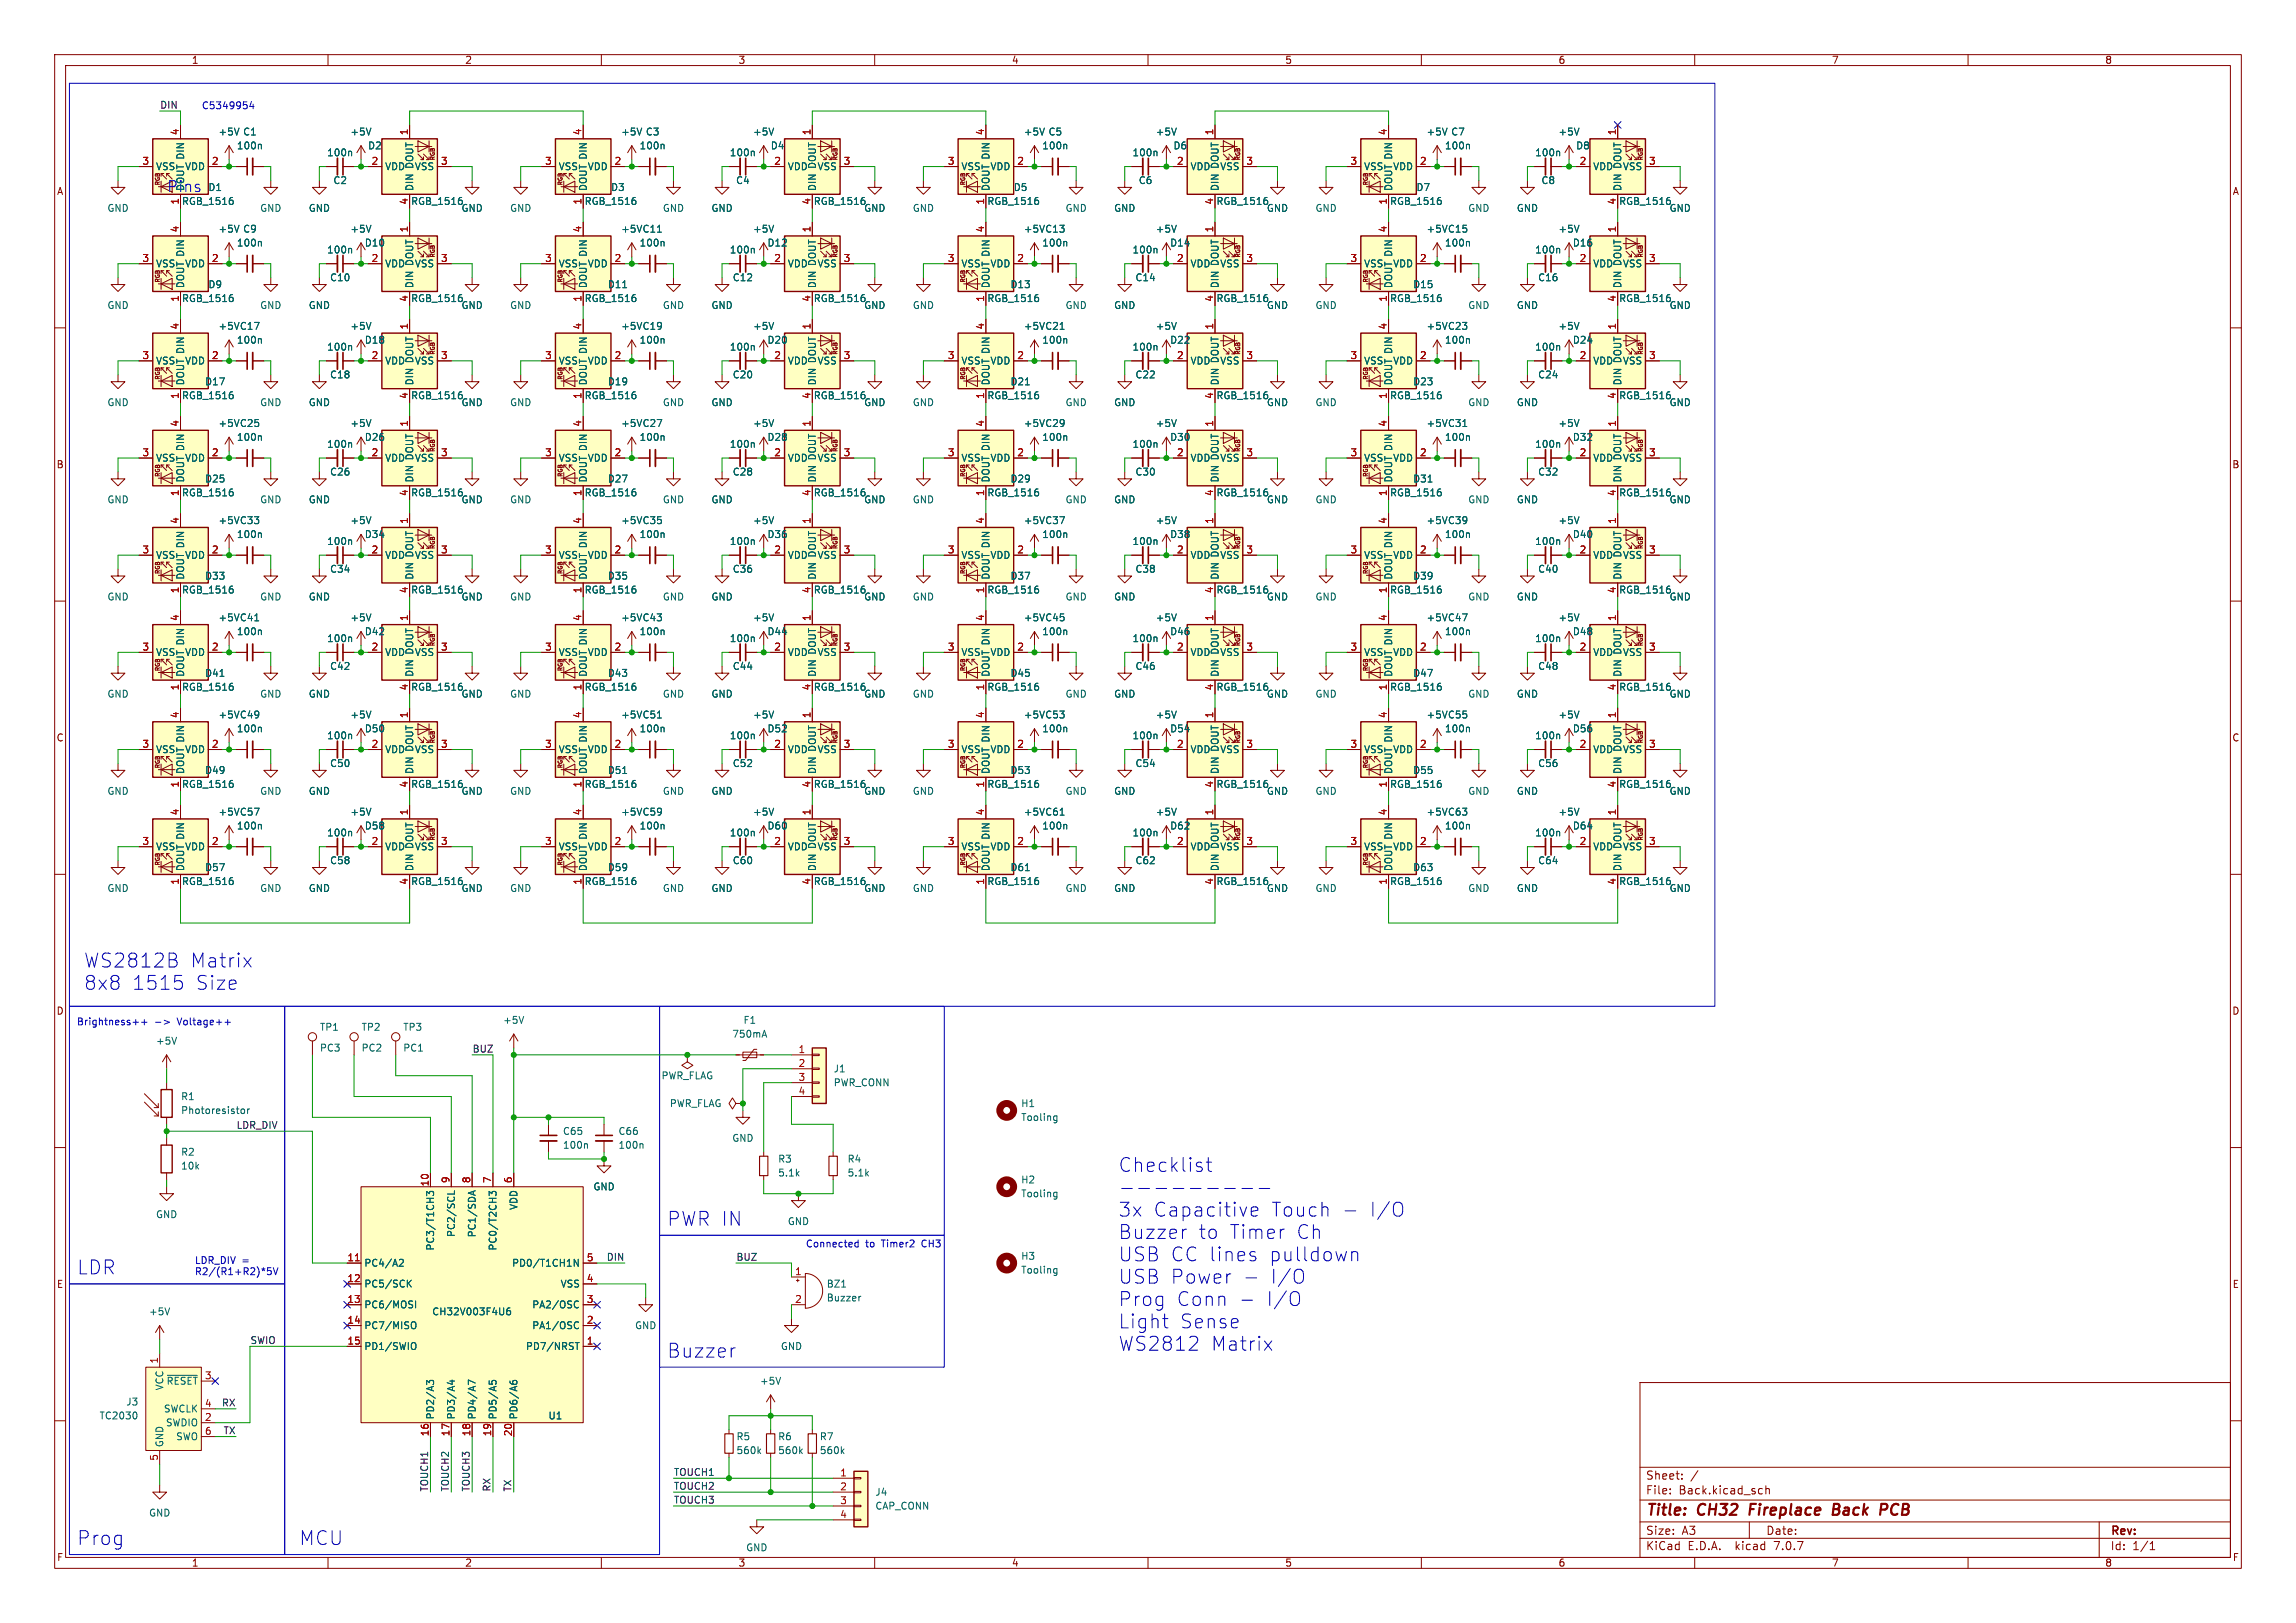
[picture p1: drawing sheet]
<svg xmlns="http://www.w3.org/2000/svg" width="420mm" height="297mm" viewBox="0 0 420 297" stroke-linecap="round" stroke-linejoin="round" font-family="sans-serif">
<defs><g id="words">
<g font-size="3.5" fill="#0000c2">
<text x="15.2" y="177.3">WS2812B</text>
<text x="34.7" y="177.3">Matrix</text>
<text x="15.2" y="181.4">8x8</text>
<text x="24" y="181.4">1515</text>
<text x="35.6" y="181.4">Size</text>
<text x="204.5" y="214.7">Checklist</text>
<text x="121.9" y="224.5">PWR IN</text>
<text x="204.5" y="222.9">3x</text>
<text x="204.5" y="227">Buzzer</text>
<text x="210.8" y="222.9">Capacitive</text>
<text x="219.1" y="227">to</text>
<text x="224.7" y="227">Timer</text>
<text x="232.3" y="222.9">Touch</text>
<text x="236.9" y="227">Ch</text>
<text x="250.2" y="222.9">I/O</text>
<text x="14" y="233.4">LDR</text>
<text x="204.5" y="231">USB CC lines</text>
<text x="231.9" y="231">pulldown</text>
<text x="204.5" y="235.1">USB Power</text>
<text x="204.5" y="239.2">Prog</text>
<text x="215.1" y="239.2">Conn</text>
<text x="231.4" y="239.2">I/O</text>
<text x="232.1" y="235.1">I/O</text>
<text x="204.5" y="243.3">Light</text>
<text x="215.7" y="243.3">Sense</text>
<text x="121.9" y="248.7">Buzzer</text>
<text x="204.5" y="247.4">WS2812</text>
<text x="221.4" y="247.4">Matrix</text>
<text x="14" y="283">Prog</text>
<text x="54.6" y="283">MCU</text>
</g>
<text font-size="2.8" fill="#006464" x="30.5" y="35.3">Pins</text>
<g font-size="2.8" fill="#840000">
<text x="301" y="277.9">Title:</text>
<text x="310.6" y="277.9">CH32</text>
<text x="320.9" y="277.9">Fireplace</text>
<text x="336.9" y="277.9">Back</text>
<text x="346.4" y="277.9">PCB</text>
</g>
<g font-size="2.1" fill="#840000">
<text x="301" y="273.7">File:</text>
<text x="301" y="271">Sheet:</text>
<text x="307.1" y="273.7">Back.kicad_sch</text>
<text x="301" y="281.1">Size:</text>
<text x="307.6" y="281.1">A3</text>
<text x="323" y="281.1">Date:</text>
<text x="386" y="281.3">Rev:</text>
<text x="301" y="283.9">KiCad</text>
<text x="308.7" y="283.9">E.D.A.</text>
<text x="317.6" y="283.9">kicad</text>
<text x="324.8" y="283.9">7.0.7</text>
<text x="386" y="283.9">Id:</text>
<text x="390.1" y="283.9">1/1</text>
</g>
<g font-size="1.8" fill="#840000">
<text x="35" y="11.9">1</text>
<text x="85" y="11.9">2</text>
<text x="135" y="11.9">3</text>
<text x="185" y="11.9">4</text>
<text x="235" y="11.9">5</text>
<text x="285" y="11.9">6</text>
<text x="335" y="11.9">7</text>
<text x="385" y="11.9">8</text>
<text x="10.3" y="35.9">A</text>
<text x="408.3" y="35.9">A</text>
<text x="10.3" y="85.9">B</text>
<text x="408.2" y="85.9">B</text>
<text x="10.3" y="135.9">C</text>
<text x="408.2" y="135.9">C</text>
<text x="10.3" y="185.9">D</text>
<text x="408.2" y="185.9">D</text>
<text x="10.3" y="235.9">E</text>
<text x="408.3" y="235.9">E</text>
<text x="10.3" y="285.9">F</text>
<text x="35" y="286.9">1</text>
<text x="85" y="286.9">2</text>
<text x="135" y="286.9">3</text>
<text x="185" y="286.9">4</text>
<text x="235" y="286.9">5</text>
<text x="285" y="286.9">6</text>
<text x="335" y="286.9">7</text>
<text x="385" y="286.9">8</text>
<text x="408.3" y="285.9">F</text>
</g>
<g font-size="1.8" fill="#0f0f0f">
<text x="29.2" y="20">DIN</text>
<text x="86.4" y="192.7">BUZ</text>
<text x="43.2" y="206.7">LDR_DIV</text>
<text x="110.9" y="230.8">DIN</text>
<text x="134.6" y="230.8">BUZ</text>
<text x="45.7" y="246">SWIO</text>
<text x="40.5" y="257.5">RX</text>
<text x="40.8" y="262.5">TX</text>
<text x="78.4" y="273" transform="rotate(-90 78.4 273)">TOUCH1</text>
<text x="82.2" y="273" transform="rotate(-90 82.2 273)">TOUCH2</text>
<text x="86" y="273" transform="rotate(-90 86 273)">TOUCH3</text>
<text x="89.8" y="273" transform="rotate(-90 89.8 273)">RX</text>
<text x="93.6" y="273" transform="rotate(-90 93.6 273)">TX</text>
<text x="123.2" y="275.2">TOUCH3</text>
<text x="123.2" y="272.7">TOUCH2</text>
<text x="123.2" y="270.2">TOUCH1</text>
</g>
<g font-size="1.8" fill="#0000c2">
<text x="36.8" y="20.1">C5349954</text>
<text x="14" y="187.7">Brightness++</text>
<text x="32.6" y="187.7">Voltage++</text>
<text x="35.6" y="231.4">LDR_DIV =</text>
<text x="35.6" y="233.4">R2/(R1+R2)*5V</text>
<text x="147.3" y="228.4">Connected</text>
<text x="158.3" y="228.4">to</text>
<text x="161.4" y="228.4">Timer2</text>
<text x="168.9" y="228.4">CH3</text>
</g>
<g font-size="1.8" fill="#a90000">
<text x="32.8" y="24.8" transform="rotate(-90 32.8 24.8)">4</text>
<text x="74.7" y="24.8" transform="rotate(-90 74.7 24.8)">1</text>
<text x="106.4" y="24.8" transform="rotate(-90 106.4 24.8)">4</text>
<text x="148.3" y="24.8" transform="rotate(-90 148.3 24.8)">1</text>
<text x="180.1" y="24.8" transform="rotate(-90 180.1 24.8)">4</text>
<text x="222" y="24.8" transform="rotate(-90 222 24.8)">1</text>
<text x="253.7" y="24.8" transform="rotate(-90 253.7 24.8)">4</text>
<text x="295.7" y="24.8" transform="rotate(-90 295.7 24.8)">1</text>
<text x="26" y="30.2">3</text>
<text x="38.7" y="30.2">2</text>
<text x="67.9" y="30.2">2</text>
<text x="80.6" y="30.2">3</text>
<text x="99.6" y="30.2">3</text>
<text x="112.3" y="30.2">2</text>
<text x="141.5" y="30.2">2</text>
<text x="154.2" y="30.2">3</text>
<text x="173.3" y="30.2">3</text>
<text x="186" y="30.2">2</text>
<text x="215.2" y="30.2">2</text>
<text x="227.9" y="30.2">3</text>
<text x="246.9" y="30.2">3</text>
<text x="259.6" y="30.2">2</text>
<text x="288.9" y="30.2">2</text>
<text x="301.6" y="30.2">3</text>
<text x="32.8" y="37.5" transform="rotate(-90 32.8 37.5)">1</text>
<text x="74.7" y="37.5" transform="rotate(-90 74.7 37.5)">4</text>
<text x="106.4" y="37.5" transform="rotate(-90 106.4 37.5)">1</text>
<text x="148.3" y="37.5" transform="rotate(-90 148.3 37.5)">4</text>
<text x="180.1" y="37.5" transform="rotate(-90 180.1 37.5)">1</text>
<text x="222" y="37.5" transform="rotate(-90 222 37.5)">4</text>
<text x="253.7" y="37.5" transform="rotate(-90 253.7 37.5)">1</text>
<text x="295.7" y="37.5" transform="rotate(-90 295.7 37.5)">4</text>
<text x="32.8" y="42.6" transform="rotate(-90 32.8 42.6)">4</text>
<text x="74.7" y="42.6" transform="rotate(-90 74.7 42.6)">1</text>
<text x="106.4" y="42.6" transform="rotate(-90 106.4 42.6)">4</text>
<text x="148.3" y="42.6" transform="rotate(-90 148.3 42.6)">1</text>
<text x="180.1" y="42.6" transform="rotate(-90 180.1 42.6)">4</text>
<text x="222" y="42.6" transform="rotate(-90 222 42.6)">1</text>
<text x="253.7" y="42.6" transform="rotate(-90 253.7 42.6)">4</text>
<text x="295.7" y="42.6" transform="rotate(-90 295.7 42.6)">1</text>
<text x="26" y="48">3</text>
<text x="38.7" y="48">2</text>
<text x="67.9" y="48">2</text>
<text x="80.6" y="48">3</text>
<text x="99.6" y="48">3</text>
<text x="112.3" y="48">2</text>
<text x="141.5" y="48">2</text>
<text x="154.2" y="48">3</text>
<text x="173.3" y="48">3</text>
<text x="186" y="48">2</text>
<text x="215.2" y="48">2</text>
<text x="227.9" y="48">3</text>
<text x="246.9" y="48">3</text>
<text x="259.6" y="48">2</text>
<text x="288.9" y="48">2</text>
<text x="301.6" y="48">3</text>
<text x="32.8" y="55.3" transform="rotate(-90 32.8 55.3)">1</text>
<text x="74.7" y="55.3" transform="rotate(-90 74.7 55.3)">4</text>
<text x="106.4" y="55.3" transform="rotate(-90 106.4 55.3)">1</text>
<text x="148.3" y="55.3" transform="rotate(-90 148.3 55.3)">4</text>
<text x="180.1" y="55.3" transform="rotate(-90 180.1 55.3)">1</text>
<text x="222" y="55.3" transform="rotate(-90 222 55.3)">4</text>
<text x="253.7" y="55.3" transform="rotate(-90 253.7 55.3)">1</text>
<text x="295.7" y="55.3" transform="rotate(-90 295.7 55.3)">4</text>
<text x="26" y="65.8">3</text>
<text x="32.8" y="60.4" transform="rotate(-90 32.8 60.4)">4</text>
<text x="38.7" y="65.8">2</text>
<text x="67.9" y="65.8">2</text>
<text x="74.7" y="60.4" transform="rotate(-90 74.7 60.4)">1</text>
<text x="80.6" y="65.8">3</text>
<text x="99.6" y="65.8">3</text>
<text x="106.4" y="60.4" transform="rotate(-90 106.4 60.4)">4</text>
<text x="112.3" y="65.8">2</text>
<text x="141.5" y="65.8">2</text>
<text x="148.3" y="60.4" transform="rotate(-90 148.3 60.4)">1</text>
<text x="154.2" y="65.8">3</text>
<text x="173.3" y="65.8">3</text>
<text x="180.1" y="60.4" transform="rotate(-90 180.1 60.4)">4</text>
<text x="186" y="65.8">2</text>
<text x="215.2" y="65.8">2</text>
<text x="222" y="60.4" transform="rotate(-90 222 60.4)">1</text>
<text x="227.9" y="65.8">3</text>
<text x="246.9" y="65.8">3</text>
<text x="253.7" y="60.4" transform="rotate(-90 253.7 60.4)">4</text>
<text x="259.6" y="65.8">2</text>
<text x="288.9" y="65.8">2</text>
<text x="295.7" y="60.4" transform="rotate(-90 295.7 60.4)">1</text>
<text x="301.6" y="65.8">3</text>
<text x="32.8" y="73.1" transform="rotate(-90 32.8 73.1)">1</text>
<text x="74.7" y="73.1" transform="rotate(-90 74.7 73.1)">4</text>
<text x="106.4" y="73.1" transform="rotate(-90 106.4 73.1)">1</text>
<text x="148.3" y="73.1" transform="rotate(-90 148.3 73.1)">4</text>
<text x="180.1" y="73.1" transform="rotate(-90 180.1 73.1)">1</text>
<text x="222" y="73.1" transform="rotate(-90 222 73.1)">4</text>
<text x="253.7" y="73.1" transform="rotate(-90 253.7 73.1)">1</text>
<text x="295.7" y="73.1" transform="rotate(-90 295.7 73.1)">4</text>
<text x="26" y="83.6">3</text>
<text x="32.8" y="78.2" transform="rotate(-90 32.8 78.2)">4</text>
<text x="38.7" y="83.6">2</text>
<text x="67.9" y="83.6">2</text>
<text x="74.7" y="78.2" transform="rotate(-90 74.7 78.2)">1</text>
<text x="80.6" y="83.6">3</text>
<text x="99.6" y="83.6">3</text>
<text x="106.4" y="78.2" transform="rotate(-90 106.4 78.2)">4</text>
<text x="112.3" y="83.6">2</text>
<text x="141.5" y="83.6">2</text>
<text x="148.3" y="78.2" transform="rotate(-90 148.3 78.2)">1</text>
<text x="154.2" y="83.6">3</text>
<text x="173.3" y="83.6">3</text>
<text x="180.1" y="78.2" transform="rotate(-90 180.1 78.2)">4</text>
<text x="186" y="83.6">2</text>
<text x="215.2" y="83.6">2</text>
<text x="222" y="78.2" transform="rotate(-90 222 78.2)">1</text>
<text x="227.9" y="83.6">3</text>
<text x="246.9" y="83.6">3</text>
<text x="253.7" y="78.2" transform="rotate(-90 253.7 78.2)">4</text>
<text x="259.6" y="83.6">2</text>
<text x="288.9" y="83.6">2</text>
<text x="295.7" y="78.2" transform="rotate(-90 295.7 78.2)">1</text>
<text x="301.6" y="83.6">3</text>
<text x="32.8" y="96" transform="rotate(-90 32.8 96)">4</text>
<text x="32.8" y="90.9" transform="rotate(-90 32.8 90.9)">1</text>
<text x="74.7" y="96" transform="rotate(-90 74.7 96)">1</text>
<text x="74.7" y="90.9" transform="rotate(-90 74.7 90.9)">4</text>
<text x="106.4" y="96" transform="rotate(-90 106.4 96)">4</text>
<text x="106.4" y="90.9" transform="rotate(-90 106.4 90.9)">1</text>
<text x="148.3" y="96" transform="rotate(-90 148.3 96)">1</text>
<text x="148.3" y="90.9" transform="rotate(-90 148.3 90.9)">4</text>
<text x="180.1" y="96" transform="rotate(-90 180.1 96)">4</text>
<text x="180.1" y="90.9" transform="rotate(-90 180.1 90.9)">1</text>
<text x="222" y="96" transform="rotate(-90 222 96)">1</text>
<text x="222" y="90.9" transform="rotate(-90 222 90.9)">4</text>
<text x="253.7" y="96" transform="rotate(-90 253.7 96)">4</text>
<text x="253.7" y="90.9" transform="rotate(-90 253.7 90.9)">1</text>
<text x="295.7" y="96" transform="rotate(-90 295.7 96)">1</text>
<text x="295.7" y="90.9" transform="rotate(-90 295.7 90.9)">4</text>
<text x="26" y="101.3">3</text>
<text x="38.7" y="101.3">2</text>
<text x="67.9" y="101.3">2</text>
<text x="80.6" y="101.3">3</text>
<text x="99.6" y="101.3">3</text>
<text x="112.3" y="101.3">2</text>
<text x="141.5" y="101.3">2</text>
<text x="154.2" y="101.3">3</text>
<text x="173.3" y="101.3">3</text>
<text x="186" y="101.3">2</text>
<text x="215.2" y="101.3">2</text>
<text x="227.9" y="101.3">3</text>
<text x="246.9" y="101.3">3</text>
<text x="259.6" y="101.3">2</text>
<text x="288.9" y="101.3">2</text>
<text x="301.6" y="101.3">3</text>
<text x="32.8" y="113.7" transform="rotate(-90 32.8 113.7)">4</text>
<text x="32.8" y="108.7" transform="rotate(-90 32.8 108.7)">1</text>
<text x="74.7" y="113.7" transform="rotate(-90 74.7 113.7)">1</text>
<text x="74.7" y="108.7" transform="rotate(-90 74.7 108.7)">4</text>
<text x="106.4" y="113.7" transform="rotate(-90 106.4 113.7)">4</text>
<text x="106.4" y="108.7" transform="rotate(-90 106.4 108.7)">1</text>
<text x="148.3" y="113.7" transform="rotate(-90 148.3 113.7)">1</text>
<text x="148.3" y="108.7" transform="rotate(-90 148.3 108.7)">4</text>
<text x="180.1" y="113.7" transform="rotate(-90 180.1 113.7)">4</text>
<text x="180.1" y="108.7" transform="rotate(-90 180.1 108.7)">1</text>
<text x="222" y="113.7" transform="rotate(-90 222 113.7)">1</text>
<text x="222" y="108.7" transform="rotate(-90 222 108.7)">4</text>
<text x="253.7" y="113.7" transform="rotate(-90 253.7 113.7)">4</text>
<text x="253.7" y="108.7" transform="rotate(-90 253.7 108.7)">1</text>
<text x="295.7" y="113.7" transform="rotate(-90 295.7 113.7)">1</text>
<text x="295.7" y="108.7" transform="rotate(-90 295.7 108.7)">4</text>
<text x="26" y="119.1">3</text>
<text x="38.7" y="119.1">2</text>
<text x="67.9" y="119.1">2</text>
<text x="80.6" y="119.1">3</text>
<text x="99.6" y="119.1">3</text>
<text x="112.3" y="119.1">2</text>
<text x="141.5" y="119.1">2</text>
<text x="154.2" y="119.1">3</text>
<text x="173.3" y="119.1">3</text>
<text x="186" y="119.1">2</text>
<text x="215.2" y="119.1">2</text>
<text x="227.9" y="119.1">3</text>
<text x="246.9" y="119.1">3</text>
<text x="259.6" y="119.1">2</text>
<text x="288.9" y="119.1">2</text>
<text x="301.6" y="119.1">3</text>
<text x="32.8" y="131.5" transform="rotate(-90 32.8 131.5)">4</text>
<text x="32.8" y="126.4" transform="rotate(-90 32.8 126.4)">1</text>
<text x="74.7" y="131.5" transform="rotate(-90 74.7 131.5)">1</text>
<text x="74.7" y="126.4" transform="rotate(-90 74.7 126.4)">4</text>
<text x="106.4" y="131.5" transform="rotate(-90 106.4 131.5)">4</text>
<text x="106.4" y="126.4" transform="rotate(-90 106.4 126.4)">1</text>
<text x="148.3" y="131.5" transform="rotate(-90 148.3 131.5)">1</text>
<text x="148.3" y="126.4" transform="rotate(-90 148.3 126.4)">4</text>
<text x="180.1" y="131.5" transform="rotate(-90 180.1 131.5)">4</text>
<text x="180.1" y="126.4" transform="rotate(-90 180.1 126.4)">1</text>
<text x="222" y="131.5" transform="rotate(-90 222 131.5)">1</text>
<text x="222" y="126.4" transform="rotate(-90 222 126.4)">4</text>
<text x="253.7" y="131.5" transform="rotate(-90 253.7 131.5)">4</text>
<text x="253.7" y="126.4" transform="rotate(-90 253.7 126.4)">1</text>
<text x="295.7" y="131.5" transform="rotate(-90 295.7 131.5)">1</text>
<text x="295.7" y="126.4" transform="rotate(-90 295.7 126.4)">4</text>
<text x="26" y="136.9">3</text>
<text x="38.7" y="136.9">2</text>
<text x="67.9" y="136.9">2</text>
<text x="80.6" y="136.9">3</text>
<text x="99.6" y="136.9">3</text>
<text x="112.3" y="136.9">2</text>
<text x="141.5" y="136.9">2</text>
<text x="154.2" y="136.9">3</text>
<text x="173.3" y="136.9">3</text>
<text x="186" y="136.9">2</text>
<text x="215.2" y="136.9">2</text>
<text x="227.9" y="136.9">3</text>
<text x="246.9" y="136.9">3</text>
<text x="259.6" y="136.9">2</text>
<text x="288.9" y="136.9">2</text>
<text x="301.6" y="136.9">3</text>
<text x="32.8" y="149.3" transform="rotate(-90 32.8 149.3)">4</text>
<text x="32.8" y="144.2" transform="rotate(-90 32.8 144.2)">1</text>
<text x="74.7" y="149.3" transform="rotate(-90 74.7 149.3)">1</text>
<text x="74.7" y="144.2" transform="rotate(-90 74.7 144.2)">4</text>
<text x="106.4" y="149.3" transform="rotate(-90 106.4 149.3)">4</text>
<text x="106.4" y="144.2" transform="rotate(-90 106.4 144.2)">1</text>
<text x="148.3" y="149.3" transform="rotate(-90 148.3 149.3)">1</text>
<text x="148.3" y="144.2" transform="rotate(-90 148.3 144.2)">4</text>
<text x="180.1" y="149.3" transform="rotate(-90 180.1 149.3)">4</text>
<text x="180.1" y="144.2" transform="rotate(-90 180.1 144.2)">1</text>
<text x="222" y="149.3" transform="rotate(-90 222 149.3)">1</text>
<text x="222" y="144.2" transform="rotate(-90 222 144.2)">4</text>
<text x="253.7" y="149.3" transform="rotate(-90 253.7 149.3)">4</text>
<text x="253.7" y="144.2" transform="rotate(-90 253.7 144.2)">1</text>
<text x="295.7" y="149.3" transform="rotate(-90 295.7 149.3)">1</text>
<text x="295.7" y="144.2" transform="rotate(-90 295.7 144.2)">4</text>
<text x="26" y="154.7">3</text>
<text x="38.7" y="154.7">2</text>
<text x="67.9" y="154.7">2</text>
<text x="80.6" y="154.7">3</text>
<text x="99.6" y="154.7">3</text>
<text x="112.3" y="154.7">2</text>
<text x="141.5" y="154.7">2</text>
<text x="154.2" y="154.7">3</text>
<text x="173.3" y="154.7">3</text>
<text x="186" y="154.7">2</text>
<text x="215.2" y="154.7">2</text>
<text x="227.9" y="154.7">3</text>
<text x="246.9" y="154.7">3</text>
<text x="259.6" y="154.7">2</text>
<text x="288.9" y="154.7">2</text>
<text x="301.6" y="154.7">3</text>
<text x="32.8" y="162" transform="rotate(-90 32.8 162)">1</text>
<text x="74.7" y="162" transform="rotate(-90 74.7 162)">4</text>
<text x="106.4" y="162" transform="rotate(-90 106.4 162)">1</text>
<text x="148.3" y="162" transform="rotate(-90 148.3 162)">4</text>
<text x="180.1" y="162" transform="rotate(-90 180.1 162)">1</text>
<text x="222" y="162" transform="rotate(-90 222 162)">4</text>
<text x="253.7" y="162" transform="rotate(-90 253.7 162)">1</text>
<text x="295.7" y="162" transform="rotate(-90 295.7 162)">4</text>
<text x="146" y="192.8">1</text>
<text x="146" y="195.3">2</text>
<text x="146" y="197.9">3</text>
<text x="146" y="200.4">4</text>
<text x="78.5" y="217.2" transform="rotate(-90 78.5 217.2)">10</text>
<text x="82.3" y="216.6" transform="rotate(-90 82.3 216.6)">9</text>
<text x="86.1" y="216.6" transform="rotate(-90 86.1 216.6)">8</text>
<text x="89.9" y="216.6" transform="rotate(-90 89.9 216.6)">7</text>
<text x="93.7" y="216.6" transform="rotate(-90 93.7 216.6)">6</text>
<text x="63.5" y="230.9">11</text>
<text x="107.2" y="230.9">5</text>
<text x="145.3" y="233.4">1</text>
<text x="63.5" y="234.7">12</text>
<text x="63.5" y="238.5">13</text>
<text x="107.2" y="238.5">3</text>
<text x="107.2" y="234.7">4</text>
<text x="145.3" y="238.5">2</text>
<text x="63.5" y="242.3">14</text>
<text x="107.2" y="242.3">2</text>
<text x="29" y="249.6" transform="rotate(-90 29 249.6)">1</text>
<text x="63.5" y="246.1">15</text>
<text x="107.2" y="246.1">1</text>
<text x="37.4" y="252.5">3</text>
<text x="37.4" y="257.6">4</text>
<text x="37.4" y="260.1">2</text>
<text x="37.4" y="262.6">6</text>
<text x="78.5" y="262.9" transform="rotate(-90 78.5 262.9)">16</text>
<text x="82.3" y="262.9" transform="rotate(-90 82.3 262.9)">17</text>
<text x="86.1" y="262.9" transform="rotate(-90 86.1 262.9)">18</text>
<text x="89.9" y="262.9" transform="rotate(-90 89.9 262.9)">19</text>
<text x="93.7" y="262.9" transform="rotate(-90 93.7 262.9)">20</text>
<text x="29" y="267.4" transform="rotate(-90 29 267.4)">5</text>
<text x="153.6" y="270.3">1</text>
<text x="153.6" y="272.8">2</text>
<text x="153.6" y="275.3">3</text>
<text x="153.6" y="277.9">4</text>
</g>
<g font-size="1.8" fill="#006464">
<text x="39.9" y="25">+5V</text>
<text x="43.2" y="27.5">100n</text>
<text x="44.4" y="25">C1</text>
<text x="59.7" y="28.8">100n</text>
<text x="64" y="25">+5V</text>
<text x="67.2" y="27.5">D2</text>
<text x="113.5" y="25">+5V</text>
<text x="116.9" y="27.5">100n</text>
<text x="118" y="25">C3</text>
<text x="133.4" y="28.8">100n</text>
<text x="137.7" y="25">+5V</text>
<text x="140.9" y="27.5">D4</text>
<text x="187.2" y="25">+5V</text>
<text x="190.6" y="27.5">100n</text>
<text x="191.7" y="25">C5</text>
<text x="207.1" y="28.8">100n</text>
<text x="211.3" y="25">+5V</text>
<text x="214.6" y="27.5">D6</text>
<text x="260.9" y="25">+5V</text>
<text x="264.2" y="27.5">100n</text>
<text x="265.4" y="25">C7</text>
<text x="280.7" y="28.8">100n</text>
<text x="285" y="25">+5V</text>
<text x="288.2" y="27.5">D8</text>
<text x="28.4" y="31.3">VSS</text>
<text x="33.8" y="31.3">VDD</text>
<text x="33.9" y="35.1" transform="rotate(-90 33.9 35.1)">DOUT DIN</text>
<text x="38" y="35.2">D1</text>
<text x="60.9" y="33.9">C2</text>
<text x="70.4" y="31.3">VDD</text>
<text x="75.8" y="31.3">VSS</text>
<text x="75.8" y="35.1" transform="rotate(-90 75.8 35.1)">DIN DOUT</text>
<text x="102.1" y="31.3">VSS</text>
<text x="107.4" y="31.3">VDD</text>
<text x="107.5" y="35.1" transform="rotate(-90 107.5 35.1)">DOUT DIN</text>
<text x="111.7" y="35.2">D3</text>
<text x="134.5" y="33.9">C4</text>
<text x="144" y="31.3">VDD</text>
<text x="149.5" y="31.3">VSS</text>
<text x="149.5" y="35.1" transform="rotate(-90 149.5 35.1)">DIN DOUT</text>
<text x="175.8" y="31.3">VSS</text>
<text x="181.1" y="31.3">VDD</text>
<text x="181.2" y="35.1" transform="rotate(-90 181.2 35.1)">DOUT DIN</text>
<text x="185.3" y="35.2">D5</text>
<text x="208.2" y="33.9">C6</text>
<text x="217.7" y="31.3">VDD</text>
<text x="223.1" y="31.3">VSS</text>
<text x="223.1" y="35.1" transform="rotate(-90 223.1 35.1)">DIN DOUT</text>
<text x="249.4" y="31.3">VSS</text>
<text x="254.7" y="31.3">VDD</text>
<text x="254.9" y="35.1" transform="rotate(-90 254.9 35.1)">DOUT DIN</text>
<text x="259" y="35.2">D7</text>
<text x="281.9" y="33.9">C8</text>
<text x="291.3" y="31.3">VDD</text>
<text x="296.8" y="31.3">VSS</text>
<text x="296.8" y="35.1" transform="rotate(-90 296.8 35.1)">DIN DOUT</text>
<text x="19.6" y="39">GND</text>
<text x="33.2" y="37.7">RGB_1516</text>
<text x="47.5" y="39">GND</text>
<text x="56.4" y="39">GND</text>
<text x="75.1" y="37.7">RGB_1516</text>
<text x="84.3" y="39">GND</text>
<text x="93.2" y="39">GND</text>
<text x="106.9" y="37.7">RGB_1516</text>
<text x="121.2" y="39">GND</text>
<text x="130" y="39">GND</text>
<text x="148.8" y="37.7">RGB_1516</text>
<text x="158" y="39">GND</text>
<text x="166.9" y="39">GND</text>
<text x="180.5" y="37.7">RGB_1516</text>
<text x="194.8" y="39">GND</text>
<text x="203.7" y="39">GND</text>
<text x="222.4" y="37.7">RGB_1516</text>
<text x="231.6" y="39">GND</text>
<text x="240.5" y="39">GND</text>
<text x="254.2" y="37.7">RGB_1516</text>
<text x="268.5" y="39">GND</text>
<text x="277.4" y="39">GND</text>
<text x="296.1" y="37.7">RGB_1516</text>
<text x="305.3" y="39">GND</text>
<text x="39.9" y="42.8">+5V</text>
<text x="43.2" y="45.3">100n</text>
<text x="44.4" y="42.8">C9</text>
<text x="59.7" y="46.6">100n</text>
<text x="64" y="42.8">+5V</text>
<text x="66.6" y="45.3">D10</text>
<text x="113.5" y="42.8">+5V C11</text>
<text x="116.9" y="45.3">100n</text>
<text x="133.4" y="46.6">100n</text>
<text x="137.7" y="42.8">+5V</text>
<text x="140.3" y="45.3">D12</text>
<text x="187.2" y="42.8">+5V C13</text>
<text x="190.6" y="45.3">100n</text>
<text x="207.1" y="46.6">100n</text>
<text x="211.3" y="42.8">+5V</text>
<text x="214" y="45.3">D14</text>
<text x="260.9" y="42.8">+5V C15</text>
<text x="264.2" y="45.3">100n</text>
<text x="280.7" y="46.6">100n</text>
<text x="285" y="42.8">+5V</text>
<text x="287.6" y="45.3">D16</text>
<text x="28.4" y="49.1">VSS</text>
<text x="33.8" y="49.1">VDD</text>
<text x="33.9" y="52.8" transform="rotate(-90 33.9 52.8)">DOUT DIN</text>
<text x="38" y="52.9">D9</text>
<text x="60.3" y="51.7">C10</text>
<text x="70.4" y="49.1">VDD</text>
<text x="75.8" y="49.1">VSS</text>
<text x="75.8" y="52.8" transform="rotate(-90 75.8 52.8)">DIN DOUT</text>
<text x="102.1" y="49.1">VSS</text>
<text x="107.4" y="49.1">VDD</text>
<text x="107.5" y="52.8" transform="rotate(-90 107.5 52.8)">DOUT DIN</text>
<text x="111.1" y="52.9">D11</text>
<text x="133.9" y="51.7">C12</text>
<text x="144" y="49.1">VDD</text>
<text x="149.5" y="49.1">VSS</text>
<text x="149.5" y="52.8" transform="rotate(-90 149.5 52.8)">DIN DOUT</text>
<text x="175.8" y="49.1">VSS</text>
<text x="181.1" y="49.1">VDD</text>
<text x="181.2" y="52.8" transform="rotate(-90 181.2 52.8)">DOUT DIN</text>
<text x="184.7" y="52.9">D13</text>
<text x="207.6" y="51.7">C14</text>
<text x="217.7" y="49.1">VDD</text>
<text x="223.1" y="49.1">VSS</text>
<text x="223.1" y="52.8" transform="rotate(-90 223.1 52.8)">DIN DOUT</text>
<text x="249.4" y="49.1">VSS</text>
<text x="254.7" y="49.1">VDD</text>
<text x="254.9" y="52.8" transform="rotate(-90 254.9 52.8)">DOUT DIN</text>
<text x="258.4" y="52.9">D15</text>
<text x="281.3" y="51.7">C16</text>
<text x="291.3" y="49.1">VDD</text>
<text x="296.8" y="49.1">VSS</text>
<text x="296.8" y="52.8" transform="rotate(-90 296.8 52.8)">DIN DOUT</text>
<text x="19.6" y="56.7">GND</text>
<text x="33.2" y="55.5">RGB_1516</text>
<text x="47.5" y="56.7">GND</text>
<text x="56.4" y="56.7">GND</text>
<text x="75.1" y="55.5">RGB_1516</text>
<text x="84.3" y="56.7">GND</text>
<text x="93.2" y="56.7">GND</text>
<text x="106.9" y="55.5">RGB_1516</text>
<text x="121.2" y="56.7">GND</text>
<text x="130" y="56.7">GND</text>
<text x="148.8" y="55.5">RGB_1516</text>
<text x="158" y="56.7">GND</text>
<text x="166.9" y="56.7">GND</text>
<text x="180.5" y="55.5">RGB_1516</text>
<text x="194.8" y="56.7">GND</text>
<text x="203.7" y="56.7">GND</text>
<text x="222.4" y="55.5">RGB_1516</text>
<text x="231.6" y="56.7">GND</text>
<text x="240.5" y="56.7">GND</text>
<text x="254.2" y="55.5">RGB_1516</text>
<text x="268.5" y="56.7">GND</text>
<text x="277.4" y="56.7">GND</text>
<text x="296.1" y="55.5">RGB_1516</text>
<text x="305.3" y="56.7">GND</text>
<text x="39.9" y="60.6">+5V C17</text>
<text x="43.2" y="63.1">100n</text>
<text x="59.7" y="64.4">100n</text>
<text x="64" y="60.6">+5V</text>
<text x="66.6" y="63.1">D18</text>
<text x="113.5" y="60.6">+5V C19</text>
<text x="116.9" y="63.1">100n</text>
<text x="133.4" y="64.4">100n</text>
<text x="137.7" y="60.6">+5V</text>
<text x="140.3" y="63.1">D20</text>
<text x="187.2" y="60.6">+5V C21</text>
<text x="190.6" y="63.1">100n</text>
<text x="207.1" y="64.4">100n</text>
<text x="211.3" y="60.6">+5V</text>
<text x="214" y="63.1">D22</text>
<text x="260.9" y="60.6">+5V C23</text>
<text x="264.2" y="63.1">100n</text>
<text x="280.7" y="64.4">100n</text>
<text x="285" y="60.6">+5V</text>
<text x="287.6" y="63.1">D24</text>
<text x="28.4" y="66.9">VSS</text>
<text x="33.8" y="66.9">VDD</text>
<text x="33.9" y="70.6" transform="rotate(-90 33.9 70.6)">DOUT DIN</text>
<text x="37.4" y="70.7">D17</text>
<text x="60.3" y="69.4">C18</text>
<text x="70.4" y="66.9">VDD</text>
<text x="75.8" y="66.9">VSS</text>
<text x="75.8" y="70.6" transform="rotate(-90 75.8 70.6)">DIN DOUT</text>
<text x="102.1" y="66.9">VSS</text>
<text x="107.4" y="66.9">VDD</text>
<text x="107.5" y="70.6" transform="rotate(-90 107.5 70.6)">DOUT DIN</text>
<text x="111.1" y="70.7">D19</text>
<text x="133.9" y="69.4">C20</text>
<text x="144" y="66.9">VDD</text>
<text x="149.5" y="66.9">VSS</text>
<text x="149.5" y="70.6" transform="rotate(-90 149.5 70.6)">DIN DOUT</text>
<text x="175.8" y="66.9">VSS</text>
<text x="181.1" y="66.9">VDD</text>
<text x="181.2" y="70.6" transform="rotate(-90 181.2 70.6)">DOUT DIN</text>
<text x="184.7" y="70.7">D21</text>
<text x="207.6" y="69.4">C22</text>
<text x="217.7" y="66.9">VDD</text>
<text x="223.1" y="66.9">VSS</text>
<text x="223.1" y="70.6" transform="rotate(-90 223.1 70.6)">DIN DOUT</text>
<text x="249.4" y="66.9">VSS</text>
<text x="254.7" y="66.9">VDD</text>
<text x="254.9" y="70.6" transform="rotate(-90 254.9 70.6)">DOUT DIN</text>
<text x="258.4" y="70.7">D23</text>
<text x="281.3" y="69.4">C24</text>
<text x="291.3" y="66.9">VDD</text>
<text x="296.8" y="66.9">VSS</text>
<text x="296.8" y="70.6" transform="rotate(-90 296.8 70.6)">DIN DOUT</text>
<text x="19.6" y="74.5">GND</text>
<text x="33.2" y="73.3">RGB_1516</text>
<text x="47.5" y="74.5">GND</text>
<text x="56.4" y="74.5">GND</text>
<text x="75.1" y="73.3">RGB_1516</text>
<text x="84.3" y="74.5">GND</text>
<text x="93.2" y="74.5">GND</text>
<text x="106.9" y="73.3">RGB_1516</text>
<text x="121.2" y="74.5">GND</text>
<text x="130" y="74.5">GND</text>
<text x="148.8" y="73.3">RGB_1516</text>
<text x="158" y="74.5">GND</text>
<text x="166.9" y="74.5">GND</text>
<text x="180.5" y="73.3">RGB_1516</text>
<text x="194.8" y="74.5">GND</text>
<text x="203.7" y="74.5">GND</text>
<text x="222.4" y="73.3">RGB_1516</text>
<text x="231.6" y="74.5">GND</text>
<text x="240.5" y="74.5">GND</text>
<text x="254.2" y="73.3">RGB_1516</text>
<text x="268.5" y="74.5">GND</text>
<text x="277.4" y="74.5">GND</text>
<text x="296.1" y="73.3">RGB_1516</text>
<text x="305.3" y="74.5">GND</text>
<text x="39.9" y="78.3">+5V C25</text>
<text x="43.2" y="80.9">100n</text>
<text x="59.7" y="82.1">100n</text>
<text x="64" y="78.3">+5V</text>
<text x="66.6" y="80.9">D26</text>
<text x="113.5" y="78.3">+5V C27</text>
<text x="116.9" y="80.9">100n</text>
<text x="133.4" y="82.1">100n</text>
<text x="137.7" y="78.3">+5V</text>
<text x="140.3" y="80.9">D28</text>
<text x="187.2" y="78.3">+5V C29</text>
<text x="190.6" y="80.9">100n</text>
<text x="207.1" y="82.1">100n</text>
<text x="211.3" y="78.3">+5V</text>
<text x="214" y="80.9">D30</text>
<text x="260.9" y="78.3">+5V C31</text>
<text x="264.2" y="80.9">100n</text>
<text x="280.7" y="82.1">100n</text>
<text x="285" y="78.3">+5V</text>
<text x="287.6" y="80.9">D32</text>
<text x="28.4" y="84.7">VSS</text>
<text x="33.8" y="84.7">VDD</text>
<text x="33.9" y="88.4" transform="rotate(-90 33.9 88.4)">DOUT DIN</text>
<text x="37.4" y="88.5">D25</text>
<text x="60.3" y="87.2">C26</text>
<text x="70.4" y="84.7">VDD</text>
<text x="75.8" y="84.7">VSS</text>
<text x="75.8" y="88.4" transform="rotate(-90 75.8 88.4)">DIN DOUT</text>
<text x="102.1" y="84.7">VSS</text>
<text x="107.4" y="84.7">VDD</text>
<text x="107.5" y="88.4" transform="rotate(-90 107.5 88.4)">DOUT DIN</text>
<text x="111.1" y="88.5">D27</text>
<text x="133.9" y="87.2">C28</text>
<text x="144" y="84.7">VDD</text>
<text x="149.5" y="84.7">VSS</text>
<text x="149.5" y="88.4" transform="rotate(-90 149.5 88.4)">DIN DOUT</text>
<text x="175.8" y="84.7">VSS</text>
<text x="181.1" y="84.7">VDD</text>
<text x="181.2" y="88.4" transform="rotate(-90 181.2 88.4)">DOUT DIN</text>
<text x="184.7" y="88.5">D29</text>
<text x="207.6" y="87.2">C30</text>
<text x="217.7" y="84.7">VDD</text>
<text x="223.1" y="84.7">VSS</text>
<text x="223.1" y="88.4" transform="rotate(-90 223.1 88.4)">DIN DOUT</text>
<text x="249.4" y="84.7">VSS</text>
<text x="254.7" y="84.7">VDD</text>
<text x="254.9" y="88.4" transform="rotate(-90 254.9 88.4)">DOUT DIN</text>
<text x="258.4" y="88.5">D31</text>
<text x="281.3" y="87.2">C32</text>
<text x="291.3" y="84.7">VDD</text>
<text x="296.8" y="84.7">VSS</text>
<text x="296.8" y="88.4" transform="rotate(-90 296.8 88.4)">DIN DOUT</text>
<text x="19.6" y="92.3">GND</text>
<text x="33.2" y="91">RGB_1516</text>
<text x="47.5" y="92.3">GND</text>
<text x="56.4" y="92.3">GND</text>
<text x="75.1" y="91">RGB_1516</text>
<text x="84.3" y="92.3">GND</text>
<text x="93.2" y="92.3">GND</text>
<text x="106.9" y="91">RGB_1516</text>
<text x="121.2" y="92.3">GND</text>
<text x="130" y="92.3">GND</text>
<text x="148.8" y="91">RGB_1516</text>
<text x="158" y="92.3">GND</text>
<text x="166.9" y="92.3">GND</text>
<text x="180.5" y="91">RGB_1516</text>
<text x="194.8" y="92.3">GND</text>
<text x="203.7" y="92.3">GND</text>
<text x="222.4" y="91">RGB_1516</text>
<text x="231.6" y="92.3">GND</text>
<text x="240.5" y="92.3">GND</text>
<text x="254.2" y="91">RGB_1516</text>
<text x="268.5" y="92.3">GND</text>
<text x="277.4" y="92.3">GND</text>
<text x="296.1" y="91">RGB_1516</text>
<text x="305.3" y="92.3">GND</text>
<text x="39.9" y="96.1">+5V C33</text>
<text x="43.2" y="98.7">100n</text>
<text x="59.7" y="99.9">100n</text>
<text x="64" y="96.1">+5V</text>
<text x="66.6" y="98.7">D34</text>
<text x="113.5" y="96.1">+5V C35</text>
<text x="116.9" y="98.7">100n</text>
<text x="133.4" y="99.9">100n</text>
<text x="137.7" y="96.1">+5V</text>
<text x="140.3" y="98.7">D36</text>
<text x="187.2" y="96.1">+5V C37</text>
<text x="190.6" y="98.7">100n</text>
<text x="207.1" y="99.9">100n</text>
<text x="211.3" y="96.1">+5V</text>
<text x="214" y="98.7">D38</text>
<text x="260.9" y="96.1">+5V C39</text>
<text x="264.2" y="98.7">100n</text>
<text x="280.7" y="99.9">100n</text>
<text x="285" y="96.1">+5V</text>
<text x="287.6" y="98.7">D40</text>
<text x="28.4" y="102.5">VSS</text>
<text x="33.8" y="102.5">VDD</text>
<text x="33.9" y="106.2" transform="rotate(-90 33.9 106.2)">DOUT DIN</text>
<text x="37.4" y="106.3">D33</text>
<text x="60.3" y="105">C34</text>
<text x="70.4" y="102.5">VDD</text>
<text x="75.8" y="102.5">VSS</text>
<text x="75.8" y="106.2" transform="rotate(-90 75.8 106.2)">DIN DOUT</text>
<text x="102.1" y="102.5">VSS</text>
<text x="107.4" y="102.5">VDD</text>
<text x="107.5" y="106.2" transform="rotate(-90 107.5 106.2)">DOUT DIN</text>
<text x="111.1" y="106.3">D35</text>
<text x="133.9" y="105">C36</text>
<text x="144" y="102.5">VDD</text>
<text x="149.5" y="102.5">VSS</text>
<text x="149.5" y="106.2" transform="rotate(-90 149.5 106.2)">DIN DOUT</text>
<text x="175.8" y="102.5">VSS</text>
<text x="181.1" y="102.5">VDD</text>
<text x="181.2" y="106.2" transform="rotate(-90 181.2 106.2)">DOUT DIN</text>
<text x="184.7" y="106.3">D37</text>
<text x="207.6" y="105">C38</text>
<text x="217.7" y="102.5">VDD</text>
<text x="223.1" y="102.5">VSS</text>
<text x="223.1" y="106.2" transform="rotate(-90 223.1 106.2)">DIN DOUT</text>
<text x="249.4" y="102.5">VSS</text>
<text x="254.7" y="102.5">VDD</text>
<text x="254.9" y="106.2" transform="rotate(-90 254.9 106.2)">DOUT DIN</text>
<text x="258.4" y="106.3">D39</text>
<text x="281.3" y="105">C40</text>
<text x="291.3" y="102.5">VDD</text>
<text x="296.8" y="102.5">VSS</text>
<text x="296.8" y="106.2" transform="rotate(-90 296.8 106.2)">DIN DOUT</text>
<text x="19.6" y="110.1">GND</text>
<text x="33.2" y="108.8">RGB_1516</text>
<text x="39.9" y="113.9">+5V C41</text>
<text x="47.5" y="110.1">GND</text>
<text x="56.4" y="110.1">GND</text>
<text x="64" y="113.9">+5V</text>
<text x="75.1" y="108.8">RGB_1516</text>
<text x="84.3" y="110.1">GND</text>
<text x="93.2" y="110.1">GND</text>
<text x="106.9" y="108.8">RGB_1516</text>
<text x="113.5" y="113.9">+5V C43</text>
<text x="121.2" y="110.1">GND</text>
<text x="130" y="110.1">GND</text>
<text x="137.7" y="113.9">+5V</text>
<text x="148.8" y="108.8">RGB_1516</text>
<text x="158" y="110.1">GND</text>
<text x="166.9" y="110.1">GND</text>
<text x="180.5" y="108.8">RGB_1516</text>
<text x="187.2" y="113.9">+5V C45</text>
<text x="194.8" y="110.1">GND</text>
<text x="203.7" y="110.1">GND</text>
<text x="211.3" y="113.9">+5V</text>
<text x="222.4" y="108.8">RGB_1516</text>
<text x="231.6" y="110.1">GND</text>
<text x="240.5" y="110.1">GND</text>
<text x="254.2" y="108.8">RGB_1516</text>
<text x="260.9" y="113.9">+5V C47</text>
<text x="268.5" y="110.1">GND</text>
<text x="277.4" y="110.1">GND</text>
<text x="285" y="113.9">+5V</text>
<text x="296.1" y="108.8">RGB_1516</text>
<text x="305.3" y="110.1">GND</text>
<text x="43.2" y="116.4">100n</text>
<text x="59.7" y="117.7">100n</text>
<text x="66.6" y="116.4">D42</text>
<text x="116.9" y="116.4">100n</text>
<text x="133.4" y="117.7">100n</text>
<text x="140.3" y="116.4">D44</text>
<text x="190.6" y="116.4">100n</text>
<text x="207.1" y="117.7">100n</text>
<text x="214" y="116.4">D46</text>
<text x="264.2" y="116.4">100n</text>
<text x="280.7" y="117.7">100n</text>
<text x="287.6" y="116.4">D48</text>
<text x="28.4" y="120.2">VSS</text>
<text x="33.8" y="120.2">VDD</text>
<text x="33.9" y="124" transform="rotate(-90 33.9 124)">DOUT DIN</text>
<text x="37.4" y="124.1">D41</text>
<text x="60.3" y="122.8">C42</text>
<text x="70.4" y="120.2">VDD</text>
<text x="75.8" y="120.2">VSS</text>
<text x="75.8" y="124" transform="rotate(-90 75.8 124)">DIN DOUT</text>
<text x="102.1" y="120.2">VSS</text>
<text x="107.4" y="120.2">VDD</text>
<text x="107.5" y="124" transform="rotate(-90 107.5 124)">DOUT DIN</text>
<text x="111.1" y="124.1">D43</text>
<text x="133.9" y="122.8">C44</text>
<text x="144" y="120.2">VDD</text>
<text x="149.5" y="120.2">VSS</text>
<text x="149.5" y="124" transform="rotate(-90 149.5 124)">DIN DOUT</text>
<text x="175.8" y="120.2">VSS</text>
<text x="181.1" y="120.2">VDD</text>
<text x="181.2" y="124" transform="rotate(-90 181.2 124)">DOUT DIN</text>
<text x="184.7" y="124.1">D45</text>
<text x="207.6" y="122.8">C46</text>
<text x="217.7" y="120.2">VDD</text>
<text x="223.1" y="120.2">VSS</text>
<text x="223.1" y="124" transform="rotate(-90 223.1 124)">DIN DOUT</text>
<text x="249.4" y="120.2">VSS</text>
<text x="254.7" y="120.2">VDD</text>
<text x="254.9" y="124" transform="rotate(-90 254.9 124)">DOUT DIN</text>
<text x="258.4" y="124.1">D47</text>
<text x="281.3" y="122.8">C48</text>
<text x="291.3" y="120.2">VDD</text>
<text x="296.8" y="120.2">VSS</text>
<text x="296.8" y="124" transform="rotate(-90 296.8 124)">DIN DOUT</text>
<text x="19.6" y="127.9">GND</text>
<text x="33.2" y="126.6">RGB_1516</text>
<text x="39.9" y="131.7">+5V C49</text>
<text x="47.5" y="127.9">GND</text>
<text x="56.4" y="127.9">GND</text>
<text x="64" y="131.7">+5V</text>
<text x="75.1" y="126.6">RGB_1516</text>
<text x="84.3" y="127.9">GND</text>
<text x="93.2" y="127.9">GND</text>
<text x="106.9" y="126.6">RGB_1516</text>
<text x="113.5" y="131.7">+5V C51</text>
<text x="121.2" y="127.9">GND</text>
<text x="130" y="127.9">GND</text>
<text x="137.7" y="131.7">+5V</text>
<text x="148.8" y="126.6">RGB_1516</text>
<text x="158" y="127.9">GND</text>
<text x="166.9" y="127.9">GND</text>
<text x="180.5" y="126.6">RGB_1516</text>
<text x="187.2" y="131.7">+5V C53</text>
<text x="194.8" y="127.9">GND</text>
<text x="203.7" y="127.9">GND</text>
<text x="211.3" y="131.7">+5V</text>
<text x="222.4" y="126.6">RGB_1516</text>
<text x="231.6" y="127.9">GND</text>
<text x="240.5" y="127.9">GND</text>
<text x="254.2" y="126.6">RGB_1516</text>
<text x="260.9" y="131.7">+5V C55</text>
<text x="268.5" y="127.9">GND</text>
<text x="277.4" y="127.9">GND</text>
<text x="285" y="131.7">+5V</text>
<text x="296.1" y="126.6">RGB_1516</text>
<text x="305.3" y="127.9">GND</text>
<text x="43.2" y="134.2">100n</text>
<text x="59.7" y="135.5">100n</text>
<text x="66.6" y="134.2">D50</text>
<text x="116.9" y="134.2">100n</text>
<text x="133.4" y="135.5">100n</text>
<text x="140.3" y="134.2">D52</text>
<text x="190.6" y="134.2">100n</text>
<text x="207.1" y="135.5">100n</text>
<text x="214" y="134.2">D54</text>
<text x="264.2" y="134.2">100n</text>
<text x="280.7" y="135.5">100n</text>
<text x="287.6" y="134.2">D56</text>
<text x="28.4" y="138">VSS</text>
<text x="33.8" y="138">VDD</text>
<text x="33.9" y="141.7" transform="rotate(-90 33.9 141.7)">DOUT DIN</text>
<text x="37.4" y="141.8">D49</text>
<text x="60.3" y="140.6">C50</text>
<text x="70.4" y="138">VDD</text>
<text x="75.8" y="138">VSS</text>
<text x="75.8" y="141.7" transform="rotate(-90 75.8 141.7)">DIN DOUT</text>
<text x="102.1" y="138">VSS</text>
<text x="107.4" y="138">VDD</text>
<text x="107.5" y="141.7" transform="rotate(-90 107.5 141.7)">DOUT DIN</text>
<text x="111.1" y="141.8">D51</text>
<text x="133.9" y="140.6">C52</text>
<text x="144" y="138">VDD</text>
<text x="149.5" y="138">VSS</text>
<text x="149.5" y="141.7" transform="rotate(-90 149.5 141.7)">DIN DOUT</text>
<text x="175.8" y="138">VSS</text>
<text x="181.1" y="138">VDD</text>
<text x="181.2" y="141.7" transform="rotate(-90 181.2 141.7)">DOUT DIN</text>
<text x="184.7" y="141.8">D53</text>
<text x="207.6" y="140.6">C54</text>
<text x="217.7" y="138">VDD</text>
<text x="223.1" y="138">VSS</text>
<text x="223.1" y="141.7" transform="rotate(-90 223.1 141.7)">DIN DOUT</text>
<text x="249.4" y="138">VSS</text>
<text x="254.7" y="138">VDD</text>
<text x="254.9" y="141.7" transform="rotate(-90 254.9 141.7)">DOUT DIN</text>
<text x="258.4" y="141.8">D55</text>
<text x="281.3" y="140.6">C56</text>
<text x="291.3" y="138">VDD</text>
<text x="296.8" y="138">VSS</text>
<text x="296.8" y="141.7" transform="rotate(-90 296.8 141.7)">DIN DOUT</text>
<text x="19.6" y="145.6">GND</text>
<text x="33.2" y="144.4">RGB_1516</text>
<text x="39.9" y="149.5">+5V C57</text>
<text x="47.5" y="145.6">GND</text>
<text x="56.4" y="145.6">GND</text>
<text x="64" y="149.5">+5V</text>
<text x="75.1" y="144.4">RGB_1516</text>
<text x="84.3" y="145.6">GND</text>
<text x="93.2" y="145.6">GND</text>
<text x="106.9" y="144.4">RGB_1516</text>
<text x="113.5" y="149.5">+5V C59</text>
<text x="121.2" y="145.6">GND</text>
<text x="130" y="145.6">GND</text>
<text x="137.7" y="149.5">+5V</text>
<text x="148.8" y="144.4">RGB_1516</text>
<text x="158" y="145.6">GND</text>
<text x="166.9" y="145.6">GND</text>
<text x="180.5" y="144.4">RGB_1516</text>
<text x="187.2" y="149.5">+5V C61</text>
<text x="194.8" y="145.6">GND</text>
<text x="203.7" y="145.6">GND</text>
<text x="211.3" y="149.5">+5V</text>
<text x="222.4" y="144.4">RGB_1516</text>
<text x="231.6" y="145.6">GND</text>
<text x="240.5" y="145.6">GND</text>
<text x="254.2" y="144.4">RGB_1516</text>
<text x="260.9" y="149.5">+5V C63</text>
<text x="268.5" y="145.6">GND</text>
<text x="277.4" y="145.6">GND</text>
<text x="285" y="149.5">+5V</text>
<text x="296.1" y="144.4">RGB_1516</text>
<text x="305.3" y="145.6">GND</text>
<text x="28.4" y="155.8">VSS</text>
<text x="33.8" y="155.8">VDD</text>
<text x="43.2" y="152">100n</text>
<text x="59.7" y="153.3">100n</text>
<text x="66.6" y="152">D58</text>
<text x="70.4" y="155.8">VDD</text>
<text x="75.8" y="155.8">VSS</text>
<text x="102.1" y="155.8">VSS</text>
<text x="107.4" y="155.8">VDD</text>
<text x="116.9" y="152">100n</text>
<text x="133.4" y="153.3">100n</text>
<text x="140.3" y="152">D60</text>
<text x="144" y="155.8">VDD</text>
<text x="149.5" y="155.8">VSS</text>
<text x="175.8" y="155.8">VSS</text>
<text x="181.1" y="155.8">VDD</text>
<text x="190.6" y="152">100n</text>
<text x="207.1" y="153.3">100n</text>
<text x="214" y="152">D62</text>
<text x="217.7" y="155.8">VDD</text>
<text x="223.1" y="155.8">VSS</text>
<text x="249.4" y="155.8">VSS</text>
<text x="254.7" y="155.8">VDD</text>
<text x="264.2" y="152">100n</text>
<text x="280.7" y="153.3">100n</text>
<text x="287.6" y="152">D64</text>
<text x="291.3" y="155.8">VDD</text>
<text x="296.8" y="155.8">VSS</text>
<text x="33.9" y="159.5" transform="rotate(-90 33.9 159.5)">DOUT DIN</text>
<text x="37.4" y="159.6">D57</text>
<text x="60.3" y="158.3">C58</text>
<text x="75.8" y="159.5" transform="rotate(-90 75.8 159.5)">DIN DOUT</text>
<text x="107.5" y="159.5" transform="rotate(-90 107.5 159.5)">DOUT DIN</text>
<text x="111.1" y="159.6">D59</text>
<text x="133.9" y="158.3">C60</text>
<text x="149.5" y="159.5" transform="rotate(-90 149.5 159.5)">DIN DOUT</text>
<text x="181.2" y="159.5" transform="rotate(-90 181.2 159.5)">DOUT DIN</text>
<text x="184.7" y="159.6">D61</text>
<text x="207.6" y="158.3">C62</text>
<text x="223.1" y="159.5" transform="rotate(-90 223.1 159.5)">DIN DOUT</text>
<text x="254.9" y="159.5" transform="rotate(-90 254.9 159.5)">DOUT DIN</text>
<text x="258.4" y="159.6">D63</text>
<text x="281.3" y="158.3">C64</text>
<text x="296.8" y="159.5" transform="rotate(-90 296.8 159.5)">DIN DOUT</text>
<text x="19.6" y="163.4">GND</text>
<text x="33.2" y="162.2">RGB_1516</text>
<text x="47.5" y="163.4">GND</text>
<text x="56.4" y="163.4">GND</text>
<text x="75.1" y="162.2">RGB_1516</text>
<text x="84.3" y="163.4">GND</text>
<text x="93.2" y="163.4">GND</text>
<text x="106.9" y="162.2">RGB_1516</text>
<text x="121.2" y="163.4">GND</text>
<text x="130" y="163.4">GND</text>
<text x="148.8" y="162.2">RGB_1516</text>
<text x="158" y="163.4">GND</text>
<text x="166.9" y="163.4">GND</text>
<text x="180.5" y="162.2">RGB_1516</text>
<text x="194.8" y="163.4">GND</text>
<text x="203.7" y="163.4">GND</text>
<text x="222.4" y="162.2">RGB_1516</text>
<text x="231.6" y="163.4">GND</text>
<text x="240.5" y="163.4">GND</text>
<text x="254.2" y="162.2">RGB_1516</text>
<text x="268.5" y="163.4">GND</text>
<text x="277.4" y="163.4">GND</text>
<text x="296.1" y="162.2">RGB_1516</text>
<text x="305.3" y="163.4">GND</text>
<text x="28.4" y="191.4">+5V</text>
<text x="58.4" y="188.8">TP1</text>
<text x="66" y="188.8">TP2</text>
<text x="73.7" y="188.8">TP3</text>
<text x="91.9" y="187.6">+5V</text>
<text x="133.9" y="190.1">750mA</text>
<text x="135.9" y="187.6">F1</text>
<text x="58.4" y="192.6">PC3</text>
<text x="66" y="192.6">PC2</text>
<text x="73.7" y="192.6">PC1</text>
<text x="120.9" y="197.7">PWR_FLAG</text>
<text x="152.4" y="196.4">J1</text>
<text x="33" y="201.5">R1</text>
<text x="122.4" y="202.8">PWR_FLAG</text>
<text x="152.4" y="199">PWR_CONN</text>
<text x="186.7" y="202.8">H1</text>
<text x="33" y="204.1">Photoresistor</text>
<text x="102.9" y="207.9">C65</text>
<text x="113" y="207.9">C66</text>
<text x="133.9" y="209.1">GND</text>
<text x="186.7" y="205.3">Tooling</text>
<text x="33" y="211.7">R2</text>
<text x="33" y="214.2">10k</text>
<text x="102.9" y="210.4">100n</text>
<text x="113" y="210.4">100n</text>
<text x="142.2" y="213">R3</text>
<text x="142.2" y="215.5">5.1k</text>
<text x="154.9" y="213">R4</text>
<text x="154.9" y="215.5">5.1k</text>
<text x="94.8" y="221.5" transform="rotate(-90 94.8 221.5)">VDD</text>
<text x="108.5" y="218">GND</text>
<text x="186.7" y="216.8">H2</text>
<text x="186.7" y="219.3">Tooling</text>
<text x="28.4" y="223.1">GND</text>
<text x="83.4" y="226.5" transform="rotate(-90 83.4 226.5)">PC2/SCL</text>
<text x="87.2" y="226.5" transform="rotate(-90 87.2 226.5)">PC1/SDA</text>
<text x="144" y="224.4">GND</text>
<text x="66.5" y="232">PC4/A2</text>
<text x="79.6" y="228.9" transform="rotate(-90 79.6 228.9)">PC3/T1CH3</text>
<text x="91" y="228.9" transform="rotate(-90 91 228.9)">PC0/T2CH3</text>
<text x="93.6" y="232">PD0/T1CH1N</text>
<text x="186.7" y="230.7">H3</text>
<text x="186.7" y="233.3">Tooling</text>
<text x="66.5" y="235.8">PC5/SCK</text>
<text x="66.5" y="239.6">PC6/MOSI</text>
<text x="97.3" y="239.6">PA2/OSC</text>
<text x="102.5" y="235.8">VSS</text>
<text x="151.1" y="235.8">BZ1</text>
<text x="151.1" y="238.4">Buzzer</text>
<text x="27.2" y="240.9">+5V</text>
<text x="66.5" y="243.4">PC7/MISO</text>
<text x="79" y="240.9">CH32V003F4U6</text>
<text x="97.3" y="243.4">PA1/OSC</text>
<text x="116.1" y="243.4">GND</text>
<text x="66.5" y="247.2">PD1/SWIO</text>
<text x="96.1" y="247.2">PD7/NRST</text>
<text x="142.7" y="247.2">GND</text>
<text x="23" y="257.4">J3</text>
<text x="30.1" y="254.5" transform="rotate(-90 30.1 254.5)">VCC</text>
<text x="30.4" y="253.6">~{RESET}</text>
<text x="138.9" y="253.6">+5V</text>
<text x="18.1" y="259.9">TC2030</text>
<text x="29.9" y="258.7">SWCLK</text>
<text x="30.3" y="261.2">SWDIO</text>
<text x="32.1" y="263.8">SWO</text>
<text x="79.6" y="259.8" transform="rotate(-90 79.6 259.8)">PD2/A3</text>
<text x="83.4" y="259.8" transform="rotate(-90 83.4 259.8)">PD3/A4</text>
<text x="87.2" y="259.8" transform="rotate(-90 87.2 259.8)">PD4/A7</text>
<text x="91" y="259.8" transform="rotate(-90 91 259.8)">PD5/A5</text>
<text x="94.8" y="259.8" transform="rotate(-90 94.8 259.8)">PD6/A6</text>
<text x="100.2" y="259.9">U1</text>
<text x="134.6" y="263.8">R5</text>
<text x="142.2" y="263.8">R6</text>
<text x="149.9" y="263.8">R7</text>
<text x="30.1" y="264.9" transform="rotate(-90 30.1 264.9)">GND</text>
<text x="134.6" y="266.3">560k</text>
<text x="142.2" y="266.3">560k</text>
<text x="149.9" y="266.3">560k</text>
<text x="160" y="273.9">J4</text>
<text x="27.2" y="277.7">GND</text>
<text x="160" y="276.5">CAP_CONN</text>
<text x="136.4" y="284.1">GND</text>
</g>
<g font-size="1.1" fill="#840000">
<text x="79.7" y="29.5" transform="rotate(-90 79.7 29.5)">RGB</text>
<text x="153.4" y="29.5" transform="rotate(-90 153.4 29.5)">RGB</text>
<text x="227.1" y="29.5" transform="rotate(-90 227.1 29.5)">RGB</text>
<text x="300.7" y="29.5" transform="rotate(-90 300.7 29.5)">RGB</text>
<text x="29.4" y="34.1" transform="rotate(-90 29.4 34.1)">RGB</text>
<text x="103.1" y="34.1" transform="rotate(-90 103.1 34.1)">RGB</text>
<text x="176.8" y="34.1" transform="rotate(-90 176.8 34.1)">RGB</text>
<text x="250.4" y="34.1" transform="rotate(-90 250.4 34.1)">RGB</text>
<text x="79.7" y="47.3" transform="rotate(-90 79.7 47.3)">RGB</text>
<text x="153.4" y="47.3" transform="rotate(-90 153.4 47.3)">RGB</text>
<text x="227.1" y="47.3" transform="rotate(-90 227.1 47.3)">RGB</text>
<text x="300.7" y="47.3" transform="rotate(-90 300.7 47.3)">RGB</text>
<text x="29.4" y="51.8" transform="rotate(-90 29.4 51.8)">RGB</text>
<text x="103.1" y="51.8" transform="rotate(-90 103.1 51.8)">RGB</text>
<text x="176.8" y="51.8" transform="rotate(-90 176.8 51.8)">RGB</text>
<text x="250.4" y="51.8" transform="rotate(-90 250.4 51.8)">RGB</text>
<text x="79.7" y="65" transform="rotate(-90 79.7 65)">RGB</text>
<text x="153.4" y="65" transform="rotate(-90 153.4 65)">RGB</text>
<text x="227.1" y="65" transform="rotate(-90 227.1 65)">RGB</text>
<text x="300.7" y="65" transform="rotate(-90 300.7 65)">RGB</text>
<text x="29.4" y="69.6" transform="rotate(-90 29.4 69.6)">RGB</text>
<text x="103.1" y="69.6" transform="rotate(-90 103.1 69.6)">RGB</text>
<text x="176.8" y="69.6" transform="rotate(-90 176.8 69.6)">RGB</text>
<text x="250.4" y="69.6" transform="rotate(-90 250.4 69.6)">RGB</text>
<text x="79.7" y="82.8" transform="rotate(-90 79.7 82.8)">RGB</text>
<text x="153.4" y="82.8" transform="rotate(-90 153.4 82.8)">RGB</text>
<text x="227.1" y="82.8" transform="rotate(-90 227.1 82.8)">RGB</text>
<text x="300.7" y="82.8" transform="rotate(-90 300.7 82.8)">RGB</text>
<text x="29.4" y="87.4" transform="rotate(-90 29.4 87.4)">RGB</text>
<text x="103.1" y="87.4" transform="rotate(-90 103.1 87.4)">RGB</text>
<text x="176.8" y="87.4" transform="rotate(-90 176.8 87.4)">RGB</text>
<text x="250.4" y="87.4" transform="rotate(-90 250.4 87.4)">RGB</text>
<text x="79.7" y="100.6" transform="rotate(-90 79.7 100.6)">RGB</text>
<text x="153.4" y="100.6" transform="rotate(-90 153.4 100.6)">RGB</text>
<text x="227.1" y="100.6" transform="rotate(-90 227.1 100.6)">RGB</text>
<text x="300.7" y="100.6" transform="rotate(-90 300.7 100.6)">RGB</text>
<text x="29.4" y="105.2" transform="rotate(-90 29.4 105.2)">RGB</text>
<text x="103.1" y="105.2" transform="rotate(-90 103.1 105.2)">RGB</text>
<text x="176.8" y="105.2" transform="rotate(-90 176.8 105.2)">RGB</text>
<text x="250.4" y="105.2" transform="rotate(-90 250.4 105.2)">RGB</text>
<text x="79.7" y="118.4" transform="rotate(-90 79.7 118.4)">RGB</text>
<text x="153.4" y="118.4" transform="rotate(-90 153.4 118.4)">RGB</text>
<text x="227.1" y="118.4" transform="rotate(-90 227.1 118.4)">RGB</text>
<text x="300.7" y="118.4" transform="rotate(-90 300.7 118.4)">RGB</text>
<text x="29.4" y="123" transform="rotate(-90 29.4 123)">RGB</text>
<text x="103.1" y="123" transform="rotate(-90 103.1 123)">RGB</text>
<text x="176.8" y="123" transform="rotate(-90 176.8 123)">RGB</text>
<text x="250.4" y="123" transform="rotate(-90 250.4 123)">RGB</text>
<text x="79.7" y="136.2" transform="rotate(-90 79.7 136.2)">RGB</text>
<text x="153.4" y="136.2" transform="rotate(-90 153.4 136.2)">RGB</text>
<text x="227.1" y="136.2" transform="rotate(-90 227.1 136.2)">RGB</text>
<text x="300.7" y="136.2" transform="rotate(-90 300.7 136.2)">RGB</text>
<text x="29.4" y="140.7" transform="rotate(-90 29.4 140.7)">RGB</text>
<text x="103.1" y="140.7" transform="rotate(-90 103.1 140.7)">RGB</text>
<text x="176.8" y="140.7" transform="rotate(-90 176.8 140.7)">RGB</text>
<text x="250.4" y="140.7" transform="rotate(-90 250.4 140.7)">RGB</text>
<text x="79.7" y="153.9" transform="rotate(-90 79.7 153.9)">RGB</text>
<text x="153.4" y="153.9" transform="rotate(-90 153.4 153.9)">RGB</text>
<text x="227.1" y="153.9" transform="rotate(-90 227.1 153.9)">RGB</text>
<text x="300.7" y="153.9" transform="rotate(-90 300.7 153.9)">RGB</text>
<text x="29.4" y="158.5" transform="rotate(-90 29.4 158.5)">RGB</text>
<text x="103.1" y="158.5" transform="rotate(-90 103.1 158.5)">RGB</text>
<text x="176.8" y="158.5" transform="rotate(-90 176.8 158.5)">RGB</text>
<text x="250.4" y="158.5" transform="rotate(-90 250.4 158.5)">RGB</text>
</g>
</g></defs>
<g fill="none" stroke="#840000" stroke-width=".18">
<path d="M10 10h400v277h-400zM12 12h396v273h-396zM60 10v2M110 10v2M160 10v2M210 10v2M260 10v2M310 10v2M360 10v2M21.6 33v1.3h1.3l-1.3 1.3-1.3-1.3h1.3M25.4 30.5h2.5M29 34.2h3"/>
<path d="M29.5 34.2l2-1.1v2.1zM29.5 33.1v2.1M30 31.8h-.5l1 1M30.5 31.8v.5M31 31.8h-.5l1 1M33 22.9v2.5M33 35.6v2.5M38.1 30.5h2.5M41.9 26.7v2.5M41.9 26.7l-.8 1.2M41.9 26.7l.8 1.2M43.2 30.5h2"/>
<path d="M46.2 30.5h2.1M49.5 33v1.3h1.3l-1.3 1.3-1.2-1.3h1.2M58.4 33v1.3h1.3l-1.3 1.3-1.3-1.3h1.3M59.7 30.5h2M62.7 30.5h2.1M66 26.7l-.7 1.2M66 26.7v2.5M66 26.7l.8 1.2M67.3 30.5h2.5M74.9 22.9v2.5M74.9 35.6v2.5M75.9 26.8h3.1"/>
<path d="M76.5 28.2l1 1h-.5M76.5 25.8l2 1-2 1zM77.5 28.2l1 1h-.5M77.5 28.7v.5M78.5 25.8v2M78.5 28.7v.5M80 30.5h2.5M86.4 33v1.3h1.2l-1.2 1.3-1.3-1.3h1.3M95.2 33v1.3h1.3l-1.3 1.3-1.2-1.3h1.2M99.1 30.5h2.5M102.6 34.2h3.1M103.1 34.2l2.1-1.1v2.1z"/>
<path d="M103.1 33.1v2.1M103.6 31.8h-.5l1 1M104.1 31.8v.5M104.6 31.8h-.5l1.1 1M106.7 22.9v2.5M106.7 35.6v2.5M111.8 30.5h2.5M115.6 26.7v2.5M115.6 26.7l-.8 1.2M115.6 26.7l.7 1.2M116.8 30.5h2.1M119.9 30.5h2"/>
<path d="M123.2 33v1.3h1.3l-1.3 1.3-1.3-1.3h1.3M132.1 33v1.3h1.2l-1.2 1.3-1.3-1.3h1.3M133.3 30.5h2.1M136.4 30.5h2M139.7 26.7v2.5M139.7 26.7l-.8 1.2M139.7 26.7l.8 1.2M141 30.5h2.5M148.6 22.9v2.5M148.6 35.6v2.5M149.6 26.8h3.1M150.1 28.2l1 1h-.5"/>
<path d="M150.1 25.8l2 1-2 1zM151.1 28.2l1 1h-.5M151.1 28.7v.5M152.1 25.8v2M152.1 28.7v.5M153.7 30.5h2.5M160 33v1.3h1.3l-1.3 1.3-1.3-1.3h1.3M168.9 33v1.3h1.3l-1.3 1.3-1.3-1.3h1.3M172.7 30.5h2.6M176.3 34.2h3M176.8 34.2l2-1.1v2.1zM176.8 33.1v2.1"/>
<path d="M177.3 31.8h-.5l1 1M177.8 31.8v.5M178.3 31.8h-.5l1 1M180.3 22.9v2.5M180.3 35.6v2.5M185.4 30.5h2.6M189.2 26.7l-.7 1.2M189.2 26.7v2.5M189.2 26.7l.8 1.2M190.5 30.5h2M193.5 30.5h2.1M196.8 33v1.3h1.3l-1.3 1.3-1.2-1.3h1.2"/>
<path d="M205.7 33v1.3h1.3l-1.3 1.3-1.2-1.3h1.2M207 30.5h2M210.1 30.5h2M213.4 26.7l-.8 1.2M213.4 26.7v2.5M213.4 26.7l.7 1.2M214.6 30.5h2.6M222.2 22.9v2.5M222.2 35.6v2.5M223.3 26.8h3M223.8 28.2l1 1h-.5M223.8 25.8l2 1-2 1z"/>
<path d="M224.8 28.2l1 1h-.5M224.8 28.7v.5M225.8 25.8v2M225.8 28.7v.5M227.3 30.5h2.6M233.7 33v1.3h1.2l-1.2 1.3-1.3-1.3h1.3M242.6 33v1.3h1.2l-1.2 1.3-1.3-1.3h1.3M246.4 30.5h2.5M249.9 34.2h3.1M250.4 34.2l2.1-1.1v2.1zM250.4 33.1v2.1M251 31.8h-.6l1.1 1"/>
<path d="M251.5 31.8v.5M252 31.8h-.5l1 1M254 22.9v2.5M254 35.6v2.5M259.1 30.5h2.5M262.9 26.7v2.5M262.9 26.7l-.8 1.2M262.9 26.7l.8 1.2M264.2 30.5h2M267.2 30.5h2M270.5 33v1.3h1.3l-1.3 1.3-1.3-1.3h1.3M279.4 33v1.3h1.3l-1.3 1.3-1.3-1.3h1.3"/>
<path d="M280.7 30.5h2M283.7 30.5h2M287 26.7v2.5M287 26.7l-.7 1.2M287 26.7l.8 1.2M288.3 30.5h2.5M295.9 22.9v2.5M295.9 35.6v2.5M296.9 26.8h3.1M297.4 28.2l1 1h-.5M297.4 25.8l2.1 1-2.1 1zM298.4 28.2l1.1 1h-.5"/>
<path d="M298.4 28.7v.5M299.5 25.8v2M299.5 28.7v.5M301 30.5h2.5M307.3 33v1.3h1.3l-1.3 1.3-1.2-1.3h1.2M10 60h2M21.6 50.8v1.3h1.3l-1.3 1.2-1.3-1.2h1.3M25.4 48.3h2.5M29 51.9h3M29.5 51.9l2-1v2.1zM29.5 50.9v2.1M30 49.5h-.5l1 1"/>
<path d="M30.5 49.5v.5M31 49.5h-.5l1 1M33 40.6v2.6M33 53.3v2.6M33 58.4v2.6M38.1 48.3h2.5M41.9 44.5v2.5M41.9 44.5l-.8 1.2M41.9 44.5l.8 1.2M43.2 48.3h2M46.2 48.3h2.1M49.5 50.8v1.3h1.3l-1.3 1.2-1.2-1.2h1.2"/>
<path d="M58.4 50.8v1.3h1.3l-1.3 1.2-1.3-1.2h1.3M59.7 48.3h2M62.7 48.3h2.1M66 44.5v2.5M66 44.5l-.7 1.2M66 44.5l.8 1.2M67.3 48.3h2.5M74.9 40.6v2.6M74.9 53.3v2.6M74.9 58.4v2.6M75.9 44.6h3.1M76.5 46l1 1h-.5"/>
<path d="M76.5 43.6l2 1-2 1zM77.5 46l1 1h-.5M77.5 46.5v.5M78.5 43.6v2M78.5 46.5v.5M80 48.3h2.5M86.4 50.8v1.3h1.2l-1.2 1.2-1.3-1.2h1.3M95.2 50.8v1.3h1.3l-1.3 1.2-1.2-1.2h1.2M99.1 48.3h2.5M102.6 51.9h3.1M103.1 51.9l2.1-1v2.1zM103.1 50.9v2.1"/>
<path d="M103.6 49.5h-.5l1 1M104.1 49.5v.5M104.6 49.5h-.5l1.1 1M106.7 40.6v2.6M106.7 53.3v2.6M106.7 58.4v2.6M111.8 48.3h2.5M115.6 44.5v2.5M115.6 44.5l-.8 1.2M115.6 44.5l.7 1.2M116.8 48.3h2.1M119.9 48.3h2"/>
<path d="M123.2 50.8v1.3h1.3l-1.3 1.2-1.3-1.2h1.3M132.1 50.8v1.3h1.2l-1.2 1.2-1.3-1.2h1.3M133.3 48.3h2.1M136.4 48.3h2M139.7 44.5v2.5M139.7 44.5l-.8 1.2M139.7 44.5l.8 1.2M141 48.3h2.5M148.6 40.6v2.6M148.6 53.3v2.6M148.6 58.4v2.6M149.6 44.6h3.1"/>
<path d="M150.1 46l1 1h-.5M150.1 43.6l2 1-2 1zM151.1 46l1 1h-.5M151.1 46.5v.5M152.1 43.6v2M152.1 46.5v.5M153.7 48.3h2.5M160 50.8v1.3h1.3l-1.3 1.2-1.3-1.2h1.3M168.9 50.8v1.3h1.3l-1.3 1.2-1.3-1.2h1.3M172.7 48.3h2.6M176.3 51.9h3M176.8 51.9l2-1v2.1z"/>
<path d="M176.8 50.9v2.1M177.3 49.5h-.5l1 1M177.8 49.5v.5M178.3 49.5h-.5l1 1M180.3 40.6v2.6M180.3 53.3v2.6M180.3 58.4v2.6M185.4 48.3h2.6M189.2 44.5v2.5M189.2 44.5l-.7 1.2M189.2 44.5l.8 1.2M190.5 48.3h2"/>
<path d="M193.5 48.3h2.1M196.8 50.8v1.3h1.3l-1.3 1.2-1.2-1.2h1.2M205.7 50.8v1.3h1.3l-1.3 1.2-1.2-1.2h1.2M207 48.3h2M210.1 48.3h2M213.4 44.5v2.5M213.4 44.5l-.8 1.2M213.4 44.5l.7 1.2M214.6 48.3h2.6M222.2 40.6v2.6M222.2 53.3v2.6M222.2 58.4v2.6"/>
<path d="M223.3 44.6h3M223.8 46l1 1h-.5M223.8 43.6l2 1-2 1zM224.8 46l1 1h-.5M224.8 46.5v.5M225.8 43.6v2M225.8 46.5v.5M227.3 48.3h2.6M233.7 50.8v1.3h1.2l-1.2 1.2-1.3-1.2h1.3M242.6 50.8v1.3h1.2l-1.2 1.2-1.3-1.2h1.3M246.4 48.3h2.5M249.9 51.9h3.1"/>
<path d="M250.4 51.9l2.1-1v2.1zM250.4 50.9v2.1M251 49.5h-.6l1.1 1M251.5 49.5v.5M252 49.5h-.5l1 1M254 40.6v2.6M254 53.3v2.6M254 58.4v2.6M259.1 48.3h2.5M262.9 44.5v2.5M262.9 44.5l-.8 1.2M262.9 44.5l.8 1.2"/>
<path d="M264.2 48.3h2M267.2 48.3h2M270.5 50.8v1.3h1.3l-1.3 1.2-1.3-1.2h1.3M279.4 50.8v1.3h1.3l-1.3 1.2-1.3-1.2h1.3M280.7 48.3h2M283.7 48.3h2M287 44.5v2.5M287 44.5l-.7 1.2M287 44.5l.8 1.2M288.3 48.3h2.5M295.9 40.6v2.6M295.9 53.3v2.6"/>
<path d="M295.9 58.4v2.6M296.9 44.6h3.1M297.4 46l1 1h-.5M297.4 43.6l2.1 1-2.1 1zM298.4 46l1.1 1h-.5M298.4 46.5v.5M299.5 43.6v2M299.5 46.5v.5M301 48.3h2.5M307.3 50.8v1.3h1.3l-1.3 1.2-1.2-1.2h1.2M408 60h2M21.6 68.6v1.3h1.3l-1.3 1.2-1.3-1.2h1.3"/>
<path d="M25.4 66h2.5M29 69.7h3M29.5 69.7l2-1v2zM29.5 68.7v2M30 67.3h-.5l1 1M30.5 67.3v.5M31 67.3h-.5l1 1M33 71.1v2.6M33 76.2v2.5M38.1 66h2.5M41.9 62.2v2.6M41.9 62.2l-.8 1.3"/>
<path d="M41.9 62.2l.8 1.3M43.2 66h2M46.2 66h2.1M49.5 68.6v1.3h1.3l-1.3 1.2-1.2-1.2h1.2M58.4 68.6v1.3h1.3l-1.3 1.2-1.3-1.2h1.3M59.7 66h2M62.7 66h2.1M66 62.2v2.6M66 62.2l-.7 1.3M66 62.2l.8 1.3M67.3 66h2.5M74.9 71.1v2.6"/>
<path d="M74.9 76.2v2.5M75.9 62.4h3.1M76.5 79.1l2 1-2 1.1zM76.5 63.8l1 1h-.5M76.5 61.3l2 1.1-2 1zM77.5 63.8l1 1h-.5M77.5 64.3v.5M78.5 61.3v2.1M78.5 64.3v.5M78.5 79.1v2.1M80 66h2.5M86.4 68.6v1.3h1.2l-1.2 1.2-1.3-1.2h1.3"/>
<path d="M95.2 68.6v1.3h1.3l-1.3 1.2-1.2-1.2h1.2M99.1 66h2.5M102.6 69.7h3.1M103.1 69.7l2.1-1v2zM103.1 68.7v2M103.6 67.3h-.5l1 1M104.1 67.3v.5M104.6 67.3h-.5l1.1 1M106.7 71.1v2.6M106.7 76.2v2.5M111.8 66h2.5M115.6 62.2l-.8 1.3"/>
<path d="M115.6 62.2v2.6M115.6 62.2l.7 1.3M116.8 66h2.1M119.9 66h2M123.2 68.6v1.3h1.3l-1.3 1.2-1.3-1.2h1.3M132.1 68.6v1.3h1.2l-1.2 1.2-1.3-1.2h1.3M133.3 66h2.1M136.4 66h2M139.7 62.2v2.6M139.7 62.2l-.8 1.3M139.7 62.2l.8 1.3M141 66h2.5"/>
<path d="M148.6 71.1v2.6M148.6 76.2v2.5M149.6 62.4h3.1M150.1 79.1l2 1-2 1.1zM150.1 63.8l1 1h-.5M150.1 61.3l2 1.1-2 1zM151.1 63.8l1 1h-.5M151.1 64.3v.5M152.1 61.3v2.1M152.1 64.3v.5M152.1 79.1v2.1M153.7 66h2.5"/>
<path d="M160 68.6v1.3h1.3l-1.3 1.2-1.3-1.2h1.3M168.9 68.6v1.3h1.3l-1.3 1.2-1.3-1.2h1.3M172.7 66h2.6M176.3 69.7h3M176.8 69.7l2-1v2zM176.8 68.7v2M177.3 67.3h-.5l1 1M177.8 67.3v.5M178.3 67.3h-.5l1 1M180.3 71.1v2.6M180.3 76.2v2.5M185.4 66h2.6"/>
<path d="M189.2 62.2v2.6M189.2 62.2l-.7 1.3M189.2 62.2l.8 1.3M190.5 66h2M193.5 66h2.1M196.8 68.6v1.3h1.3l-1.3 1.2-1.2-1.2h1.2M205.7 68.6v1.3h1.3l-1.3 1.2-1.2-1.2h1.2M207 66h2M210.1 66h2M213.4 62.2v2.6M213.4 62.2l-.8 1.3M213.4 62.2l.7 1.3"/>
<path d="M214.6 66h2.6M222.2 71.1v2.6M222.2 76.2v2.5M223.3 62.4h3M223.8 79.1l2 1-2 1.1zM223.8 63.8l1 1h-.5M223.8 61.3l2 1.1-2 1zM224.8 63.8l1 1h-.5M224.8 64.3v.5M225.8 61.3v2.1M225.8 64.3v.5M225.8 79.1v2.1"/>
<path d="M227.3 66h2.6M233.7 68.6v1.3h1.2l-1.2 1.2-1.3-1.2h1.3M242.6 68.6v1.3h1.2l-1.2 1.2-1.3-1.2h1.3M246.4 66h2.5M249.9 69.7h3.1M250.4 69.7l2.1-1v2zM250.4 68.7v2M251 67.3h-.6l1.1 1M251.5 67.3v.5M252 67.3h-.5l1 1M254 71.1v2.6M254 76.2v2.5"/>
<path d="M259.1 66h2.5M262.9 62.2l-.8 1.3M262.9 62.2v2.6M262.9 62.2l.8 1.3M264.2 66h2M267.2 66h2M270.5 68.6v1.3h1.3l-1.3 1.2-1.3-1.2h1.3M279.4 68.6v1.3h1.3l-1.3 1.2-1.3-1.2h1.3M280.7 66h2M283.7 66h2M287 62.2v2.6M287 62.2l-.7 1.3"/>
<path d="M287 62.2l.8 1.3M288.3 66h2.5M295.9 71.1v2.6M295.9 76.2v2.5M296.9 62.4h3.1M297.4 79.1l2.1 1-2.1 1.1zM297.4 63.8l1 1h-.5M297.4 61.3l2.1 1.1-2.1 1zM298.4 63.8l1.1 1h-.5M298.4 64.3v.5M299.5 61.3v2.1M299.5 64.3v.5"/>
<path d="M299.5 79.1v2.1M301 66h2.5M307.3 68.6v1.3h1.3l-1.3 1.2-1.2-1.2h1.2M21.6 86.4v1.2h1.3l-1.3 1.3-1.3-1.3h1.3M25.4 83.8h2.5M29 87.5h3M29.5 87.5l2-1v2zM29.5 86.5v2M30 85.1h-.5l1 1M30.5 85.1v.5M31 85.1h-.5l1 1M33 88.9v2.5"/>
<path d="M33 94v2.5M38.1 83.8h2.5M41.9 80l-.8 1.3M41.9 80v2.6M41.9 97.8v2.5M41.9 80l.8 1.3M41.9 97.8l-.8 1.3M41.9 97.8l.8 1.3M43.2 83.8h2M46.2 83.8h2.1M49.5 86.4v1.2h1.3l-1.3 1.3-1.2-1.3h1.2M58.4 86.4v1.2h1.3l-1.3 1.3-1.3-1.3h1.3"/>
<path d="M59.7 83.8h2M62.7 83.8h2.1M66 80v2.6M66 97.8v2.5M66 80l-.7 1.3M66 80l.8 1.3M66 97.8l-.7 1.3M66 97.8l.8 1.3M67.3 83.8h2.5M74.9 88.9v2.5M74.9 94v2.5M75.9 80.1h3.1"/>
<path d="M75.9 97.9h3.1M76.5 81.5l1 1.1h-.5M76.5 99.3l1 1h-.5M76.5 96.9l2 1-2 1zM77.5 81.5l1 1.1h-.5M77.5 99.3l1 1h-.5M77.5 82v.6M77.5 99.8v.5M78.5 82v.6M78.5 96.9v2M78.5 99.8v.5M80 83.8h2.5"/>
<path d="M86.4 86.4v1.2h1.2l-1.2 1.3-1.3-1.3h1.3M95.2 86.4v1.2h1.3l-1.3 1.3-1.2-1.3h1.2M99.1 83.8h2.5M102.6 87.5h3.1M103.1 87.5l2.1-1v2zM103.1 86.5v2M103.6 85.1h-.5l1 1M104.1 85.1v.5M104.6 85.1h-.5l1.1 1M106.7 88.9v2.5M106.7 94v2.5M111.8 83.8h2.5"/>
<path d="M115.6 80v2.6M115.6 97.8v2.5M115.6 80l-.8 1.3M115.6 80l.7 1.3M115.6 97.8l-.8 1.3M115.6 97.8l.7 1.3M116.8 83.8h2.1M119.9 83.8h2M123.2 86.4v1.2h1.3l-1.3 1.3-1.3-1.3h1.3M132.1 86.4v1.2h1.2l-1.2 1.3-1.3-1.3h1.3M133.3 83.8h2.1M136.4 83.8h2"/>
<path d="M139.7 80l-.8 1.3M139.7 80v2.6M139.7 97.8v2.5M139.7 80l.8 1.3M139.7 97.8l-.8 1.3M139.7 97.8l.8 1.3M141 83.8h2.5M148.6 88.9v2.5M148.6 94v2.5M149.6 80.1h3.1M149.6 97.9h3.1M150.1 81.5l1 1.1h-.5"/>
<path d="M150.1 99.3l1 1h-.5M150.1 96.9l2 1-2 1zM151.1 81.5l1 1.1h-.5M151.1 99.3l1 1h-.5M151.1 82v.6M151.1 99.8v.5M152.1 82v.6M152.1 96.9v2M152.1 99.8v.5M153.7 83.8h2.5M160 86.4v1.2h1.3l-1.3 1.3-1.3-1.3h1.3M168.9 86.4v1.2h1.3l-1.3 1.3-1.3-1.3h1.3"/>
<path d="M172.7 83.8h2.6M176.3 87.5h3M176.8 87.5l2-1v2zM176.8 86.5v2M177.3 85.1h-.5l1 1M177.8 85.1v.5M178.3 85.1h-.5l1 1M180.3 88.9v2.5M180.3 94v2.5M185.4 83.8h2.6M189.2 80v2.6M189.2 97.8v2.5"/>
<path d="M189.2 97.8l-.7 1.3M189.2 97.8l.8 1.3M189.2 80l-.7 1.3M189.2 80l.8 1.3M190.5 83.8h2M193.5 83.8h2.1M196.8 86.4v1.2h1.3l-1.3 1.3-1.2-1.3h1.2M205.7 86.4v1.2h1.3l-1.3 1.3-1.2-1.3h1.2M207 83.8h2M210.1 83.8h2M213.4 80v2.6M213.4 97.8v2.5"/>
<path d="M213.4 97.8l-.8 1.3M213.4 97.8l.7 1.3M213.4 80l-.8 1.3M213.4 80l.7 1.3M214.6 83.8h2.6M222.2 88.9v2.5M222.2 94v2.5M223.3 97.9h3M223.3 80.1h3M223.8 99.3l1 1h-.5M223.8 96.9l2 1-2 1zM223.8 81.5l1 1.1h-.5"/>
<path d="M224.8 99.3l1 1h-.5M224.8 81.5l1 1.1h-.5M224.8 82v.6M224.8 99.8v.5M225.8 82v.6M225.8 96.9v2M225.8 99.8v.5M227.3 83.8h2.6M233.7 86.4v1.2h1.2l-1.2 1.3-1.3-1.3h1.3M242.6 86.4v1.2h1.2l-1.2 1.3-1.3-1.3h1.3M246.4 83.8h2.5M249.9 87.5h3.1"/>
<path d="M250.4 87.5l2.1-1v2zM250.4 86.5v2M251 85.1h-.6l1.1 1M251.5 85.1v.5M252 85.1h-.5l1 1M254 88.9v2.5M254 94v2.5M259.1 83.8h2.5M262.9 80v2.6M262.9 97.8v2.5M262.9 97.8l-.8 1.3M262.9 97.8l.8 1.3"/>
<path d="M262.9 80l-.8 1.3M262.9 80l.8 1.3M264.2 83.8h2M267.2 83.8h2M270.5 86.4v1.2h1.3l-1.3 1.3-1.3-1.3h1.3M279.4 86.4v1.2h1.3l-1.3 1.3-1.3-1.3h1.3M280.7 83.8h2M283.7 83.8h2M287 80v2.6M287 97.8v2.5M287 97.8l-.7 1.3M287 97.8l.8 1.3"/>
<path d="M287 80l-.7 1.3M287 80l.8 1.3M288.3 83.8h2.5M295.9 88.9v2.5M295.9 94v2.5M296.9 97.9h3.1M296.9 80.1h3.1M297.4 99.3l1 1h-.5M297.4 96.9l2.1 1-2.1 1zM297.4 81.5l1 1.1h-.5M298.4 99.3l1.1 1h-.5M298.4 81.5l1.1 1.1h-.5"/>
<path d="M298.4 82v.6M298.4 99.8v.5M299.5 82v.6M299.5 96.9v2M299.5 99.8v.5M301 83.8h2.5M307.3 86.4v1.2h1.3l-1.3 1.3-1.2-1.3h1.2M10 110h2M21.6 104.1v1.3h1.3l-1.3 1.3-1.3-1.3h1.3M25.4 119.4h2.5M25.4 101.6h2.5M29 105.3h3"/>
<path d="M29.5 105.3l2-1v2zM29.5 104.3v2M30 102.9h-.5l1 1M30.5 102.9v.5M31 102.9h-.5l1 1M33 106.7v2.5M33 111.8v2.5M38.1 119.4h2.5M38.1 101.6h2.5M41.9 115.6v2.5M41.9 115.6l-.8 1.2M41.9 115.6l.8 1.2"/>
<path d="M43.2 119.4h2M43.2 101.6h2M46.2 119.4h2.1M46.2 101.6h2.1M49.5 104.1v1.3h1.3l-1.3 1.3-1.2-1.3h1.2M58.4 104.1v1.3h1.3l-1.3 1.3-1.3-1.3h1.3M59.7 119.4h2M59.7 101.6h2M62.7 119.4h2.1M62.7 101.6h2.1M66 115.6v2.5M66 115.6l-.7 1.2"/>
<path d="M66 115.6l.8 1.2M67.3 119.4h2.5M67.3 101.6h2.5M74.9 106.7v2.5M74.9 111.8v2.5M75.9 115.7h3.1M76.5 117.1l1 1h-.5M76.5 114.7l2 1-2 1zM77.5 117.1l1 1h-.5M77.5 117.6v.5M78.5 114.7v2M78.5 117.6v.5"/>
<path d="M80 119.4h2.5M80 101.6h2.5M86.4 104.1v1.3h1.2l-1.2 1.3-1.3-1.3h1.3M95.2 104.1v1.3h1.3l-1.3 1.3-1.2-1.3h1.2M99.1 119.4h2.5M99.1 101.6h2.5M102.6 105.3h3.1M103.1 105.3l2.1-1v2zM103.1 104.3v2M103.6 102.9h-.5l1 1M104.1 102.9v.5M104.6 102.9h-.5l1.1 1"/>
<path d="M106.7 106.7v2.5M106.7 111.8v2.5M111.8 119.4h2.5M111.8 101.6h2.5M115.6 115.6v2.5M115.6 115.6l-.8 1.2M115.6 115.6l.7 1.2M116.8 119.4h2.1M116.8 101.6h2.1M119.9 119.4h2M119.9 101.6h2M123.2 104.1v1.3h1.3l-1.3 1.3-1.3-1.3h1.3"/>
<path d="M132.1 104.1v1.3h1.2l-1.2 1.3-1.3-1.3h1.3M133.3 119.4h2.1M133.3 101.6h2.1M136.4 119.4h2M136.4 101.6h2M139.7 115.6v2.5M139.7 115.6l-.8 1.2M139.7 115.6l.8 1.2M141 119.4h2.5M141 101.6h2.5M148.6 106.7v2.5M148.6 111.8v2.5"/>
<path d="M149.6 115.7h3.1M150.1 117.1l1 1h-.5M150.1 114.7l2 1-2 1zM151.1 117.1l1 1h-.5M151.1 117.6v.5M152.1 114.7v2M152.1 117.6v.5M153.7 119.4h2.5M153.7 101.6h2.5M160 104.1v1.3h1.3l-1.3 1.3-1.3-1.3h1.3M168.9 104.1v1.3h1.3l-1.3 1.3-1.3-1.3h1.3M172.7 119.4h2.6"/>
<path d="M172.7 101.6h2.6M176.3 105.3h3M176.8 105.3l2-1v2zM176.8 104.3v2M177.3 102.9h-.5l1 1M177.8 102.9v.5M178.3 102.9h-.5l1 1M180.3 106.7v2.5M180.3 111.8v2.5M185.4 119.4h2.6M185.4 101.6h2.6M189.2 115.6v2.5"/>
<path d="M189.2 115.6l-.7 1.2M189.2 115.6l.8 1.2M190.5 119.4h2M190.5 101.6h2M193.5 119.4h2.1M193.5 101.6h2.1M196.8 104.1v1.3h1.3l-1.3 1.3-1.2-1.3h1.2M205.7 104.1v1.3h1.3l-1.3 1.3-1.2-1.3h1.2M207 119.4h2M207 101.6h2M210.1 119.4h2M210.1 101.6h2"/>
<path d="M213.4 115.6v2.5M213.4 115.6l-.8 1.2M213.4 115.6l.7 1.2M214.6 119.4h2.6M214.6 101.6h2.6M222.2 106.7v2.5M222.2 111.8v2.5M223.3 115.7h3M223.8 117.1l1 1h-.5M223.8 114.7l2 1-2 1zM224.8 117.1l1 1h-.5M224.8 117.6v.5"/>
<path d="M225.8 114.7v2M225.8 117.6v.5M227.3 119.4h2.6M227.3 101.6h2.6M233.7 104.1v1.3h1.2l-1.2 1.3-1.3-1.3h1.3M242.6 104.1v1.3h1.2l-1.2 1.3-1.3-1.3h1.3M246.4 119.4h2.5M246.4 101.6h2.5M249.9 105.3h3.1M250.4 105.3l2.1-1v2zM250.4 104.3v2M251 102.9h-.6l1.1 1"/>
<path d="M251.5 102.9v.5M252 102.9h-.5l1 1M254 106.7v2.5M254 111.8v2.5M259.1 119.4h2.5M259.1 101.6h2.5M262.9 115.6v2.5M262.9 115.6l-.8 1.2M262.9 115.6l.8 1.2M264.2 119.4h2M264.2 101.6h2M267.2 119.4h2"/>
<path d="M267.2 101.6h2M270.5 104.1v1.3h1.3l-1.3 1.3-1.3-1.3h1.3M279.4 104.1v1.3h1.3l-1.3 1.3-1.3-1.3h1.3M280.7 119.4h2M280.7 101.6h2M283.7 119.4h2M283.7 101.6h2M287 115.6v2.5M287 115.6l-.7 1.2M287 115.6l.8 1.2M288.3 119.4h2.5M288.3 101.6h2.5"/>
<path d="M295.9 106.7v2.5M295.9 111.8v2.5M296.9 115.7h3.1M297.4 117.1l1 1h-.5M297.4 114.7l2.1 1-2.1 1zM298.4 117.1l1.1 1h-.5M298.4 117.6v.5M299.5 114.7v2M299.5 117.6v.5M301 119.4h2.5M301 101.6h2.5M307.3 104.1v1.3h1.3l-1.3 1.3-1.2-1.3h1.2"/>
<path d="M408 110h2M21.6 139.7v1.3h1.3l-1.3 1.2-1.3-1.2h1.3M21.6 121.9v1.3h1.3l-1.3 1.3-1.3-1.3h1.3M25.4 137.2h2.5M29 123.1h3M29.5 123.1l2-1.1v2.1zM29.5 122v2.1M29.5 139.8v2.1M30 138.4h-.5l1 1M30 120.7h-.5l1 1M30.5 120.7v.5M30.5 138.4v.5"/>
<path d="M31 138.4h-.5l1 1M31 120.7h-.5l1 1M33 124.5v2.5M33 129.5v2.6M38.1 137.2h2.5M41.9 133.4v2.5M41.9 133.4l-.8 1.2M41.9 133.4l.8 1.2M43.2 137.2h2M46.2 137.2h2.1M49.5 139.7v1.3h1.3l-1.3 1.2-1.2-1.2h1.2M49.5 121.9v1.3h1.3l-1.3 1.3-1.2-1.3h1.2"/>
<path d="M58.4 139.7v1.3h1.3l-1.3 1.2-1.3-1.2h1.3M58.4 121.9v1.3h1.3l-1.3 1.3-1.3-1.3h1.3M59.7 137.2h2M62.7 137.2h2.1M66 133.4v2.5M66 133.4l-.7 1.2M66 133.4l.8 1.2M67.3 137.2h2.5M74.9 124.5v2.5M74.9 129.5v2.6M75.9 133.5h3.1M76.5 134.9l1 1h-.5"/>
<path d="M76.5 132.5l2 1-2 1zM77.5 134.9l1 1h-.5M77.5 135.4v.5M78.5 132.5v2M78.5 135.4v.5M80 137.2h2.5M86.4 121.9v1.3h1.2l-1.2 1.3-1.3-1.3h1.3M86.4 139.7v1.3h1.2l-1.2 1.2-1.3-1.2h1.3M95.2 121.9v1.3h1.3l-1.3 1.3-1.2-1.3h1.2M95.2 139.7v1.3h1.3l-1.3 1.2-1.2-1.2h1.2M99.1 137.2h2.5M102.6 123.1h3.1"/>
<path d="M103.1 123.1l2.1-1.1v2.1zM103.1 122v2.1M103.1 139.8v2.1M103.6 138.4h-.5l1 1M103.6 120.7h-.5l1 1M104.1 120.7v.5M104.1 138.4v.5M104.6 138.4h-.5l1.1 1M104.6 120.7h-.5l1.1 1M106.7 124.5v2.5M106.7 129.5v2.6M111.8 137.2h2.5"/>
<path d="M115.6 133.4v2.5M115.6 133.4l-.8 1.2M115.6 133.4l.7 1.2M116.8 137.2h2.1M119.9 137.2h2M123.2 121.9v1.3h1.3l-1.3 1.3-1.3-1.3h1.3M123.2 139.7v1.3h1.3l-1.3 1.2-1.3-1.2h1.3M132.1 121.9v1.3h1.2l-1.2 1.3-1.3-1.3h1.3M132.1 139.7v1.3h1.2l-1.2 1.2-1.3-1.2h1.3M133.3 137.2h2.1M136.4 137.2h2M139.7 133.4v2.5"/>
<path d="M139.7 133.4l-.8 1.2M139.7 133.4l.8 1.2M141 137.2h2.5M148.6 124.5v2.5M148.6 129.5v2.6M149.6 133.5h3.1M150.1 134.9l1 1h-.5M150.1 132.5l2 1-2 1zM151.1 134.9l1 1h-.5M151.1 135.4v.5M152.1 132.5v2M152.1 135.4v.5"/>
<path d="M153.7 137.2h2.5M160 139.7v1.3h1.3l-1.3 1.2-1.3-1.2h1.3M160 121.9v1.3h1.3l-1.3 1.3-1.3-1.3h1.3M168.9 139.7v1.3h1.3l-1.3 1.2-1.3-1.2h1.3M168.9 121.9v1.3h1.3l-1.3 1.3-1.3-1.3h1.3M172.7 137.2h2.6M176.3 123.1h3M176.8 123.1l2-1.1v2.1zM176.8 122v2.1M176.8 139.8v2.1M177.3 120.7h-.5l1 1M177.3 138.4h-.5l1 1"/>
<path d="M177.8 120.7v.5M177.8 138.4v.5M178.3 120.7h-.5l1 1M178.3 138.4h-.5l1 1M180.3 124.5v2.5M180.3 129.5v2.6M185.4 137.2h2.6M189.2 133.4v2.5M189.2 133.4l-.7 1.2M189.2 133.4l.8 1.2M190.5 137.2h2M193.5 137.2h2.1"/>
<path d="M196.8 139.7v1.3h1.3l-1.3 1.2-1.2-1.2h1.2M196.8 121.9v1.3h1.3l-1.3 1.3-1.2-1.3h1.2M205.7 139.7v1.3h1.3l-1.3 1.2-1.2-1.2h1.2M205.7 121.9v1.3h1.3l-1.3 1.3-1.2-1.3h1.2M207 137.2h2M210.1 137.2h2M213.4 133.4v2.5M213.4 133.4l-.8 1.2M213.4 133.4l.7 1.2M214.6 137.2h2.6M222.2 124.5v2.5M222.2 129.5v2.6"/>
<path d="M223.3 133.5h3M223.8 134.9l1 1h-.5M223.8 132.5l2 1-2 1zM224.8 134.9l1 1h-.5M224.8 135.4v.5M225.8 132.5v2M225.8 135.4v.5M227.3 137.2h2.6M233.7 139.7v1.3h1.2l-1.2 1.2-1.3-1.2h1.3M233.7 121.9v1.3h1.2l-1.2 1.3-1.3-1.3h1.3M242.6 139.7v1.3h1.2l-1.2 1.2-1.3-1.2h1.3M242.6 121.9v1.3h1.2l-1.2 1.3-1.3-1.3h1.3"/>
<path d="M246.4 137.2h2.5M249.9 123.1h3.1M250.4 123.1l2.1-1.1v2.1zM250.4 122v2.1M250.4 139.8v2.1M251 138.4h-.6l1.1 1M251 120.7h-.6l1.1 1M251.5 120.7v.5M251.5 138.4v.5M252 138.4h-.5l1 1M252 120.7h-.5l1 1M254 124.5v2.5"/>
<path d="M254 129.5v2.6M259.1 137.2h2.5M262.9 133.4v2.5M262.9 133.4l-.8 1.2M262.9 133.4l.8 1.2M264.2 137.2h2M267.2 137.2h2M270.5 121.9v1.3h1.3l-1.3 1.3-1.3-1.3h1.3M270.5 139.7v1.3h1.3l-1.3 1.2-1.3-1.2h1.3M279.4 121.9v1.3h1.3l-1.3 1.3-1.3-1.3h1.3M279.4 139.7v1.3h1.3l-1.3 1.2-1.3-1.2h1.3M280.7 137.2h2"/>
<path d="M283.7 137.2h2M287 133.4l-.7 1.2M287 133.4v2.5M287 133.4l.8 1.2M288.3 137.2h2.5M295.9 124.5v2.5M295.9 129.5v2.6M296.9 133.5h3.1M297.4 134.9l1 1h-.5M297.4 132.5l2.1 1-2.1 1zM298.4 134.9l1.1 1h-.5M298.4 135.4v.5"/>
<path d="M299.5 132.5v2M299.5 135.4v.5M301 137.2h2.5M307.3 139.7v1.3h1.3l-1.3 1.2-1.2-1.2h1.2M307.3 121.9v1.3h1.3l-1.3 1.3-1.2-1.3h1.2M10 160h2M21.6 157.5v1.3h1.3l-1.3 1.2-1.3-1.2h1.3M25.4 154.9h2.5M29 158.6h3M29 140.8h3M29.5 158.6l2-1v2zM29.5 140.8l2-1v2.1z"/>
<path d="M29.5 157.6v2M30 156.2h-.5l1 1M30.5 156.2v.5M31 156.2h-.5l1 1M33 142.2v2.6M33 147.3v2.6M38.1 154.9h2.5M41.9 151.1v2.6M41.9 151.1l-.8 1.3M41.9 151.1l.8 1.3M43.2 154.9h2M46.2 154.9h2.1"/>
<path d="M49.5 157.5v1.3h1.3l-1.3 1.2-1.2-1.2h1.2M58.4 157.5v1.3h1.3l-1.3 1.2-1.3-1.2h1.3M59.7 154.9h2M62.7 154.9h2.1M66 151.1v2.6M66 151.1l-.7 1.3M66 151.1l.8 1.3M67.3 154.9h2.5M74.9 142.2v2.6M74.9 147.3v2.6M75.9 151.3h3.1M76.5 152.7l1 1h-.5"/>
<path d="M76.5 150.2l2 1.1-2 1zM77.5 152.7l1 1h-.5M77.5 153.2v.5M78.5 150.2v2.1M78.5 153.2v.5M80 154.9h2.5M86.4 157.5v1.3h1.2l-1.2 1.2-1.3-1.2h1.3M95.2 157.5v1.3h1.3l-1.3 1.2-1.2-1.2h1.2M99.1 154.9h2.5M102.6 158.6h3.1M102.6 140.8h3.1M103.1 158.6l2.1-1v2z"/>
<path d="M103.1 140.8l2.1-1v2.1zM103.1 157.6v2M103.6 156.2h-.5l1 1M104.1 156.2v.5M104.6 156.2h-.5l1.1 1M106.7 142.2v2.6M106.7 147.3v2.6M111.8 154.9h2.5M115.6 151.1v2.6M115.6 151.1l-.8 1.3M115.6 151.1l.7 1.3M116.8 154.9h2.1"/>
<path d="M119.9 154.9h2M123.2 157.5v1.3h1.3l-1.3 1.2-1.3-1.2h1.3M132.1 157.5v1.3h1.2l-1.2 1.2-1.3-1.2h1.3M133.3 154.9h2.1M136.4 154.9h2M139.7 151.1v2.6M139.7 151.1l-.8 1.3M139.7 151.1l.8 1.3M141 154.9h2.5M148.6 142.2v2.6M148.6 147.3v2.6M149.6 151.3h3.1"/>
<path d="M150.1 152.7l1 1h-.5M150.1 150.2l2 1.1-2 1zM151.1 152.7l1 1h-.5M151.1 153.2v.5M152.1 150.2v2.1M152.1 153.2v.5M153.7 154.9h2.5M160 157.5v1.3h1.3l-1.3 1.2-1.3-1.2h1.3M168.9 157.5v1.3h1.3l-1.3 1.2-1.3-1.2h1.3M172.7 154.9h2.6M176.3 140.8h3M176.3 158.6h3"/>
<path d="M176.8 140.8l2-1v2.1zM176.8 158.6l2-1v2zM176.8 157.6v2M177.3 156.2h-.5l1 1M177.8 156.2v.5M178.3 156.2h-.5l1 1M180.3 142.2v2.6M180.3 147.3v2.6M185.4 154.9h2.6M189.2 151.1v2.6M189.2 151.1l-.7 1.3M189.2 151.1l.8 1.3"/>
<path d="M190.5 154.9h2M193.5 154.9h2.1M196.8 157.5v1.3h1.3l-1.3 1.2-1.2-1.2h1.2M205.7 157.5v1.3h1.3l-1.3 1.2-1.2-1.2h1.2M207 154.9h2M210.1 154.9h2M213.4 151.1v2.6M213.4 151.1l-.8 1.3M213.4 151.1l.7 1.3M214.6 154.9h2.6M222.2 142.2v2.6M222.2 147.3v2.6"/>
<path d="M223.3 151.3h3M223.8 152.7l1 1h-.5M223.8 150.2l2 1.1-2 1zM224.8 152.7l1 1h-.5M224.8 153.2v.5M225.8 150.2v2.1M225.8 153.2v.5M227.3 154.9h2.6M233.7 157.5v1.3h1.2l-1.2 1.2-1.3-1.2h1.3M242.6 157.5v1.3h1.2l-1.2 1.2-1.3-1.2h1.3M246.4 154.9h2.5M249.9 140.8h3.1"/>
<path d="M249.9 158.6h3.1M250.4 140.8l2.1-1v2.1zM250.4 158.6l2.1-1v2zM250.4 157.6v2M251 156.2h-.6l1.1 1M251.5 156.2v.5M252 156.2h-.5l1 1M254 142.2v2.6M254 147.3v2.6M259.1 154.9h2.5M262.9 151.1v2.6M262.9 151.1l-.8 1.3"/>
<path d="M262.9 151.1l.8 1.3M264.2 154.9h2M267.2 154.9h2M270.5 157.5v1.3h1.3l-1.3 1.2-1.3-1.2h1.3M279.4 157.5v1.3h1.3l-1.3 1.2-1.3-1.2h1.3M280.7 154.9h2M283.7 154.9h2M287 151.1v2.6M287 151.1l-.7 1.3M287 151.1l.8 1.3M288.3 154.9h2.5M295.9 142.2v2.6"/>
<path d="M295.9 147.3v2.6M296.9 151.3h3.1M297.4 152.7l1 1h-.5M297.4 150.2l2.1 1.1-2.1 1zM298.4 152.7l1.1 1h-.5M298.4 153.2v.5M299.5 150.2v2.1M299.5 153.2v.5M301 154.9h2.5M307.3 157.5v1.3h1.3l-1.3 1.2-1.2-1.2h1.2M408 160h2M33 160v2.6"/>
<path d="M74.9 160v2.6M106.7 160v2.6M148.6 160v2.6M180.3 160v2.6M222.2 160v2.6M254 160v2.6M295.9 160v2.6M30.5 193v2.6M30.5 198.1v1.3M30.5 193l-.8 1.3M30.5 193l.7 1.3M57.1 190.5v2.5"/>
<path d="M64.8 190.5v2.5M72.4 190.5v2.5M94 189.2v2.6M94 189.2l-.8 1.3M94 189.2l.7 1.3M125.7 193v1.3l1 .6-1 .7-1-.7 1-.6M125.7 193h.1M134.6 193h5.1M135.9 192.5h2.5v1h-2.5zM138.4 192h-.5l-1.5 2.1h-.5M144.8 193h3.8M144.8 195.6h3.8"/>
<path d="M144.8 198.1h3.8M148.6 198h1.3v.2h-1.3zM148.6 195.5h1.3v.2h-1.3zM148.6 192.9h1.3v.3h-1.3zM10 210h2M26.4 201.7l2.6 2.5M26.4 200.2l2.6 2.5M28.2 204.2h.8M28.2 202.7h.8M29 201.9v.8M29 203.5v.7M30.5 217.2v1.2h1.2l-1.2 1.3-1.3-1.3h1.3"/>
<path d="M30.5 204.5v1.2M30.5 208.3v1.3M30.5 214.6v1.3M66 217.2h40.7v43.1h-40.7zM78.7 214.6v2.6M82.5 214.6v2.6M86.4 214.6v2.6M90.2 214.6v2.6M94 214.6v2.6M100.3 205.7v2.1M100.3 208.8v2M110.5 212.1v1.3h1.3l-1.3 1.2-1.3-1.2h1.3"/>
<path d="M110.5 205.7v2.1M110.5 208.8v2M134.6 201.9l-.6-1-.7 1 .7 1 .6-1h1.3M135.9 201.9h.1M135.9 203.2v1.3h1.3l-1.3 1.2-1.3-1.2h1.3M139.7 210.8v.8M139.7 215.1v.8M144.8 200.7h3.8M146 218.4v1.3h1.3l-1.3 1.3-1.2-1.3h1.2M148.6 200.5h1.3v.3h-1.3zM152.4 210.8v.8M152.4 215.1v.8"/>
<path d="M408 210h2M63.5 231.1h2.5M63.5 234.9h2.5M63.5 238.8h2.5M106.7 231.1h2.5M106.7 234.9h2.5M106.7 238.8h2.5M118.1 237.5v1.3h1.3l-1.3 1.2-1.3-1.2h1.3M144.8 238.8h2.5M144.8 233.7h2.5M145.7 234.3h.5M145.9 234.1v.5"/>
<path d="M147.3 233a3.2 3.2 0 0 1 3.2 3.2 3.2 3.2 0 0 1-3.2 3.2zM10 260h2M26.7 250.2h10.1v15.2h-10.1zM29.2 242.6v2.5M29.2 247.6v2.6M29.2 242.6l-.8 1.2M29.2 242.6l.8 1.2M36.8 252.7h2.6M36.8 257.8h2.6M63.5 246.4h2.5M63.5 242.6h2.5M106.7 246.4h2.5"/>
<path d="M106.7 242.6h2.5M141 255.3v2.5M141 255.3l-.8 1.2M141 255.3l.7 1.2M144.8 241.3v1.3h1.2l-1.2 1.2-1.3-1.2h1.3M300 253h108v32h-108zM408 260h2M29.2 271.8v1.2h1.3l-1.3 1.3-1.3-1.3h1.3M29.2 265.4v2.6M36.8 260.3h2.6M36.8 262.9h2.6M78.7 260.3v2.6"/>
<path d="M82.5 260.3v2.6M86.4 260.3v2.6M90.2 260.3v2.6M94 260.3v2.6M133.3 261.6v.8M133.3 265.9v.8M138.4 278.1v1.3h1.3l-1.3 1.3-1.2-1.3h1.2M141 261.6v.8M141 265.9v.8M148.6 261.6v.8M148.6 265.9v.8M152.4 270.5h3.8"/>
<path d="M152.4 273h3.8M152.4 275.6h3.8M152.4 278.1h3.8M156.2 278h1.3v.3h-1.3zM156.2 275.5h1.3v.2h-1.3zM156.2 272.9h1.3v.3h-1.3zM156.2 270.4h1.3v.2h-1.3zM300 278.5h108M300 274.5h108M300 268.5h108M305.5 273.2v.2M305.5 272.5v.1"/>
<path d="M307.7 270.5v.2M307.7 269.8v.1M310.6 269.1l-1.3 1.9M320 278.5v3M321.9 272.4l.5 .1M322.4 273.3l-.5 .1M323 272.5l.2-.1 .4 .1 .1 .9M323 271.9v1.5M384 278.5v6.5M60 285v2M110 285v2M160 285v2"/>
<path d="M210 285v2M260 285v2M300 281.5h108M310 285v2M360 285v2M393.3 283.6h.9M393.3 282.5l.4-.4v1.5"/>
<circle cx="57.1" cy="189.7" r=".76"/>
<circle cx="64.8" cy="189.7" r=".76"/>
<circle cx="72.4" cy="189.7" r=".76"/>
</g>
<path d="M320.3 275.2l-.3 2M335.4 276.2h.6M336 276.2l.3 .1M336.2 275.2h-.7l-.3 2 1-.1M336.2 276.1l-.2 .1M344.2 275.2l.9 .1a.58 .58 0 0 1-.3 1" fill="none" stroke="#840000" stroke-width=".4"/>
<g fill="#ffffc2" stroke="#ffffc2" stroke-width=".18">
<path d="M175.3 114.3h10.1v10.2h-10.1z"/>
<path d="M175.3 61h10.1v10.1h-10.1z"/>
<path d="M143.5 114.3h10.2v10.2h-10.2z"/>
<path d="M175.3 78.7h10.1v10.2h-10.1z"/>
<path d="M175.3 96.5h10.1v10.2h-10.1z"/>
<path d="M143.5 78.7h10.2v10.2h-10.2z"/>
<path d="M175.3 43.2h10.1v10.1h-10.1z"/>
<path d="M143.5 61h10.2v10.1h-10.2z"/>
<path d="M175.3 25.4h10.1v10.2h-10.1z"/>
<path d="M217.2 25.4h10.1v10.2h-10.1z"/>
<path d="M217.2 114.3h10.1v10.2h-10.1z"/>
<path d="M101.6 61h10.2v10.1h-10.2z"/>
<path d="M101.6 43.2h10.2v10.1h-10.2z"/>
<path d="M101.6 25.4h10.2v10.2h-10.2z"/>
<path d="M26.7 250.2h10.1v15.2h-10.1z"/>
<path d="M101.6 78.7h10.2v10.2h-10.2z"/>
<path d="M69.8 149.9h10.2v10.1h-10.2z"/>
<path d="M143.5 43.2h10.2v10.1h-10.2z"/>
<path d="M101.6 149.9h10.2v10.1h-10.2z"/>
<path d="M143.5 25.4h10.2v10.2h-10.2z"/>
<path d="M69.8 114.3h10.2v10.2h-10.2z"/>
<path d="M69.8 132.1h10.2v10.1h-10.2z"/>
<path d="M27.9 96.5h10.2v10.2h-10.2z"/>
<path d="M101.6 96.5h10.2v10.2h-10.2z"/>
<path d="M69.8 25.4h10.2v10.2h-10.2z"/>
<path d="M66 217.2h40.7v43.1h-40.7z"/>
<path d="M143.5 96.5h10.2v10.2h-10.2z"/>
<path d="M69.8 43.2h10.2v10.1h-10.2z"/>
<path d="M101.6 132.1h10.2v10.1h-10.2z"/>
<path d="M27.9 149.9h10.2v10.1h-10.2z"/>
<path d="M101.6 114.3h10.2v10.2h-10.2z"/>
<path d="M217.2 96.5h10.1v10.2h-10.1z"/>
<path d="M217.2 78.7h10.1v10.2h-10.1z"/>
<path d="M217.2 61h10.1v10.1h-10.1z"/>
<path d="M217.2 43.2h10.1v10.1h-10.1z"/>
<path d="M27.9 132.1h10.2v10.1h-10.2z"/>
<path d="M27.9 114.3h10.2v10.2h-10.2z"/>
<path d="M290.8 96.5h10.2v10.2h-10.2z"/>
<path d="M290.8 78.7h10.2v10.2h-10.2z"/>
<path d="M290.8 114.3h10.2v10.2h-10.2z"/>
<path d="M248.9 25.4h10.2v10.2h-10.2z"/>
<path d="M248.9 61h10.2v10.1h-10.2z"/>
<path d="M248.9 43.2h10.2v10.1h-10.2z"/>
<path d="M290.8 43.2h10.2v10.1h-10.2z"/>
<path d="M290.8 25.4h10.2v10.2h-10.2z"/>
<path d="M290.8 61h10.2v10.1h-10.2z"/>
<path d="M290.8 132.1h10.2v10.1h-10.2z"/>
<path d="M290.8 149.9h10.2v10.1h-10.2z"/>
<path d="M248.9 132.1h10.2v10.1h-10.2z"/>
<path d="M248.9 149.9h10.2v10.1h-10.2z"/>
<path d="M248.9 114.3h10.2v10.2h-10.2z"/>
<path d="M248.9 96.5h10.2v10.2h-10.2z"/>
<path d="M248.9 78.7h10.2v10.2h-10.2z"/>
<path d="M156.2 269.2h2.5v10.2h-2.5z"/>
<path d="M148.6 191.8h2.5v10.1h-2.5z"/>
<path d="M143.5 132.1h10.2v10.1h-10.2z"/>
<path d="M175.3 132.1h10.1v10.1h-10.1z"/>
<path d="M175.3 149.9h10.1v10.1h-10.1z"/>
<path d="M217.2 132.1h10.1v10.1h-10.1z"/>
<path d="M217.2 149.9h10.1v10.1h-10.1z"/>
<path d="M143.5 149.9h10.2v10.1h-10.2z"/>
<path d="M69.8 78.7h10.2v10.2h-10.2z"/>
<path d="M69.8 96.5h10.2v10.2h-10.2z"/>
<path d="M69.8 61h10.2v10.1h-10.2z"/>
<path d="M27.9 25.4h10.2v10.2h-10.2z"/>
<path d="M27.9 61h10.2v10.1h-10.2z"/>
<path d="M27.9 43.2h10.2v10.1h-10.2z"/>
<path d="M27.9 78.7h10.2v10.2h-10.2z"/>
</g>
<g fill="none" stroke="#840000" stroke-width=".25">
<path d="M27.9 25.4h10.2v10.2h-10.2zM69.8 25.4h10.2v10.2h-10.2zM101.6 25.4h10.2v10.2h-10.2zM143.5 25.4h10.2v10.2h-10.2zM175.3 25.4h10.1v10.2h-10.1zM217.2 25.4h10.1v10.2h-10.1zM248.9 25.4h10.2v10.2h-10.2zM290.8 25.4h10.2v10.2h-10.2zM27.9 43.2h10.2v10.1h-10.2zM69.8 43.2h10.2v10.1h-10.2zM101.6 43.2h10.2v10.1h-10.2zM143.5 43.2h10.2v10.1h-10.2z"/>
<path d="M175.3 43.2h10.1v10.1h-10.1zM217.2 43.2h10.1v10.1h-10.1zM248.9 43.2h10.2v10.1h-10.2zM290.8 43.2h10.2v10.1h-10.2zM27.9 61h10.2v10.1h-10.2zM27.9 78.7h10.2v10.2h-10.2zM69.8 78.7h10.2v10.2h-10.2zM69.8 61h10.2v10.1h-10.2zM101.6 61h10.2v10.1h-10.2zM101.6 78.7h10.2v10.2h-10.2zM143.5 78.7h10.2v10.2h-10.2zM143.5 61h10.2v10.1h-10.2z"/>
<path d="M175.3 61h10.1v10.1h-10.1zM175.3 78.7h10.1v10.2h-10.1zM217.2 78.7h10.1v10.2h-10.1zM217.2 61h10.1v10.1h-10.1zM248.9 61h10.2v10.1h-10.2zM248.9 78.7h10.2v10.2h-10.2zM290.8 78.7h10.2v10.2h-10.2zM290.8 61h10.2v10.1h-10.2zM27.9 96.5h10.2v10.2h-10.2zM69.8 96.5h10.2v10.2h-10.2zM101.6 96.5h10.2v10.2h-10.2zM143.5 96.5h10.2v10.2h-10.2z"/>
<path d="M175.3 96.5h10.1v10.2h-10.1zM217.2 96.5h10.1v10.2h-10.1zM248.9 96.5h10.2v10.2h-10.2zM290.8 96.5h10.2v10.2h-10.2zM27.9 114.3h10.2v10.2h-10.2zM69.8 114.3h10.2v10.2h-10.2zM101.6 114.3h10.2v10.2h-10.2zM143.5 114.3h10.2v10.2h-10.2zM175.3 114.3h10.1v10.2h-10.1zM217.2 114.3h10.1v10.2h-10.1zM248.9 114.3h10.2v10.2h-10.2zM290.8 114.3h10.2v10.2h-10.2z"/>
<path d="M27.9 132.1h10.2v10.1h-10.2zM69.8 132.1h10.2v10.1h-10.2zM101.6 132.1h10.2v10.1h-10.2zM143.5 132.1h10.2v10.1h-10.2zM175.3 132.1h10.1v10.1h-10.1zM217.2 132.1h10.1v10.1h-10.1zM248.9 132.1h10.2v10.1h-10.2zM290.8 132.1h10.2v10.1h-10.2zM27.9 149.9h10.2v10.1h-10.2zM69.8 149.9h10.2v10.1h-10.2zM101.6 149.9h10.2v10.1h-10.2zM143.5 149.9h10.2v10.1h-10.2z"/>
<path d="M175.3 149.9h10.1v10.1h-10.1zM217.2 149.9h10.1v10.1h-10.1zM248.9 149.9h10.2v10.1h-10.2zM290.8 149.9h10.2v10.1h-10.2zM29.5 199.4h2v5.1h-2zM148.6 191.8h2.5v10.1h-2.5zM29.5 209.6h2v5h-2zM156.2 269.2h2.5v10.2h-2.5z"/>
</g>
<g fill="none" stroke="#006464" stroke-width=".18">
<path d="M42.3 36.1h.2M42.4 36.6l.3 .3v.3l-.3 .2M43.7 23.4l-.4 1.3M47.6 26.4l.2 .2v.6M64.1 27.7l.2 .2v.6M67.9 23.4l-.5 1.3M84.2 36.1h.3M84.3 36.6l.3 .3v.3M116 36.1h.2M116.1 36.6l.2 .3v.3l-.2 .2M117.4 23.4l-.4 1.3M121.3 26.4l.2 .2v.6"/>
<path d="M137.8 27.7l.2 .2v.6M141.5 23.4l-.4 1.3M157.9 36.1h.2M158 36.6l.2 .3v.3M189.6 36.1h.3M189.7 36.6l.3 .3v.3l-.3 .2M191 23.4l-.4 1.3M195 26.4l.1 .2v.6M211.5 27.7l.1 .2v.6M215.2 23.4l-.4 1.3M231.5 36.1h.3M231.7 36.6l.2 .3v.3"/>
<path d="M263.3 36.1h.2M263.4 36.6l.2 .3v.3l-.2 .2M264.7 23.4l-.4 1.3M268.6 26.4l.2 .2v.6M285.1 27.7l.2 .2v.6M288.8 23.4l-.4 1.3M305.2 36.1h.2M305.3 36.6l.3 .3v.3M42.3 53.9h.2M42.4 54.4l.3 .2v.3l-.3 .3M43.7 41.2l-.4 1.3M47.6 44.2l.2 .2v.6"/>
<path d="M64.1 45.5l.2 .1v.7M67.9 41.2l-.5 1.3M67.9 59l-.5 1.3M84.2 53.9h.3M84.3 54.4l.3 .2v.3M113.9 52.6h.7M116 53.9h.2M116.1 54.4l.2 .2v.3l-.2 .3M120.3 42.5h.7M121.3 44.2l.2 .2v.6M137.8 45.5l.2 .1v.7M141.5 59l-.4 1.3"/>
<path d="M141.5 41.2l-.4 1.3M157.9 53.9h.2M158 54.4l.2 .2v.3M189.6 53.9h.3M189.7 54.4l.3 .2v.3l-.3 .3M195 44.2l.1 .2v.6M211.5 45.5l.1 .1v.7M215.2 59l-.4 1.3M215.2 41.2l-.4 1.3M231.5 53.9h.3M231.7 54.4l.2 .2v.3M263.3 53.9h.2"/>
<path d="M263.4 54.4l.2 .2v.3l-.2 .3M268.6 44.2l.2 .2v.6M285.1 45.5l.2 .1v.7M288.8 41.2l-.4 1.3M288.8 59l-.4 1.3M305.2 53.9h.2M305.3 54.4l.3 .2v.3M42.3 71.7h.2M42.4 72.2l.3 .2v.3l-.3 .3M47.6 62l.2 .1v.7M47.6 79.7l.2 .2v.7M64.1 63.2l.2 .2v.7"/>
<path d="M67.9 76.8l-.5 1.2M84.2 71.7h.3M84.3 72.2l.3 .2v.3M116 71.7h.2M116.1 72.2l.2 .2v.3l-.2 .3M121.3 62l.2 .1v.7M121.3 79.7l.2 .2v.7M137.8 63.2l.2 .2v.7M141.5 76.8l-.4 1.2M157.9 71.7h.2M158 72.2l.2 .2v.3M187.6 70.4h.7"/>
<path d="M189.6 71.7h.3M189.7 72.2l.3 .2v.3l-.3 .3M193.9 60.3h.7M195 62l.1 .1v.7M195 79.7l.1 .2v.7M211.5 63.2l.1 .2v.7M215.2 76.8l-.4 1.2M231.5 71.7h.3M231.7 72.2l.2 .2v.3M263.3 71.7h.2M263.4 72.2l.2 .2v.3l-.2 .3M267.6 78h.7"/>
<path d="M268.6 62l.2 .1v.7M268.6 79.7l.2 .2v.7M285.1 63.2l.2 .2v.7M288.8 76.8l-.4 1.2M305.2 71.7h.2M305.3 72.2l.3 .2v.3M42.3 89.5h.2M42.4 90l.3 .2v.3l-.3 .2M47.6 97.5l.2 .2v.7M64.1 81l.2 .2v.7M64.1 98.8l.2 .2v.6M67.9 94.6l-.5 1.2"/>
<path d="M84.2 89.5h.3M84.3 90l.3 .2v.3M116 89.5h.2M116.1 90l.2 .2v.3l-.2 .2M121.3 97.5l.2 .2v.7M137.8 81l.2 .2v.7M137.8 98.8l.2 .2v.6M141.5 94.6l-.4 1.2M157.9 89.5h.2M158 90l.2 .2v.3M189.6 89.5h.3M189.7 90l.3 .2v.3l-.3 .2"/>
<path d="M195 97.5l.1 .2v.7M211.5 81l.1 .2v.7M211.5 98.8l.1 .2v.6M215.2 94.6l-.4 1.2M231.5 89.5h.3M231.7 90l.2 .2v.3M261.2 88.2h.8M263.3 89.5h.2M263.4 90l.2 .2v.3l-.2 .2M268.6 97.5l.2 .2v.7M285.1 81l.2 .2v.7M285.1 98.8l.2 .2v.6"/>
<path d="M288.8 94.6l-.4 1.2M305.2 89.5h.2M305.3 90l.3 .2v.3M42.3 107.3h.2M42.4 107.7l.3 .3v.3l-.3 .2M46.6 113.6h.7M47.6 115.3l.2 .2v.6M64.1 116.6l.2 .2v.6M67.9 112.3l-.5 1.3M84.2 107.3h.3M84.3 107.7l.3 .3v.3M116 107.3h.2"/>
<path d="M116.1 107.7l.2 .3v.3l-.2 .2M121.3 115.3l.2 .2v.6M137.8 116.6l.2 .2v.6M141.5 112.3l-.4 1.3M157.9 107.3h.2M158 107.7l.2 .3v.3M189.6 107.3h.3M189.7 107.7l.3 .3v.3l-.3 .2M195 115.3l.1 .2v.6M211.5 116.6l.1 .2v.6M215.2 112.3l-.4 1.3M231.5 107.3h.3"/>
<path d="M231.7 107.7l.2 .3v.3M263.3 107.3h.2M263.4 107.7l.2 .3v.3l-.2 .2M268.6 115.3l.2 .2v.6M285.1 116.6l.2 .2v.6M288.8 112.3l-.4 1.3M305.2 107.3h.2M305.3 107.7l.3 .3v.3M40.2 123.8h.8M42.3 125h.2M42.4 125.5l.3 .3v.3l-.3 .2M47.6 133.1l.2 .2v.6"/>
<path d="M64.1 134.4l.2 .1v.7M67.9 130.1l-.5 1.3M84.2 125h.3M84.3 125.5l.3 .3v.3M116 125h.2M116.1 125.5l.2 .3v.3l-.2 .2M120.3 131.4h.7M121.3 133.1l.2 .2v.6M137.8 134.4l.2 .1v.7M141.5 130.1l-.4 1.3M157.9 125h.2M158 125.5l.2 .3v.3"/>
<path d="M189.6 125h.3M189.7 125.5l.3 .3v.3l-.3 .2M195 133.1l.1 .2v.6M211.5 134.4l.1 .1v.7M215.2 130.1l-.4 1.3M231.5 125h.3M231.7 125.5l.2 .3v.3M263.3 125h.2M263.4 125.5l.2 .3v.3l-.2 .2M268.6 133.1l.2 .2v.6M285.1 134.4l.2 .1v.7M288.8 130.1l-.4 1.3"/>
<path d="M305.2 125h.2M305.3 125.5l.3 .3v.3M42.3 142.8h.2M42.4 143.3l.3 .2v.3l-.3 .3M47.6 150.9l.2 .1v.7M64.1 152.1l.2 .2v.7M67.9 147.9l-.5 1.3M84.2 142.8h.3M84.3 143.3l.3 .2v.3M113.9 141.5h.7M116 142.8h.2M116.1 143.3l.2 .2v.3l-.2 .3"/>
<path d="M121.3 150.9l.2 .1v.7M137.8 152.1l.2 .2v.7M141.5 147.9l-.4 1.3M157.9 142.8h.2M158 143.3l.2 .2v.3M187.6 159.3h.7M189.6 142.8h.3M189.7 143.3l.3 .2v.3l-.3 .3M193.9 149.2h.7M195 150.9l.1 .1v.7M211.5 152.1l.1 .2v.7M215.2 147.9l-.4 1.3"/>
<path d="M231.5 142.8h.3M231.7 143.3l.2 .2v.3M263.3 142.8h.2M263.4 143.3l.2 .2v.3l-.2 .3M268.6 150.9l.2 .1v.7M285.1 152.1l.2 .2v.7M288.8 147.9l-.4 1.3M305.2 142.8h.2M305.3 143.3l.3 .2v.3M42.3 160.6h.2M42.4 161.1l.3 .2v.3l-.3 .3M84.2 160.6h.3"/>
<path d="M84.3 161.1l.3 .2v.3M116 160.6h.2M116.1 161.1l.2 .2v.3l-.2 .3M157.9 160.6h.2M158 161.1l.2 .2v.3M189.6 160.6h.3M189.7 161.1l.3 .2v.3l-.3 .3M231.5 160.6h.3M231.7 161.1l.2 .2v.3M263.3 160.6h.2M263.4 161.1l.2 .2v.3l-.2 .3M305.2 160.6h.2"/>
<path d="M305.3 161.1l.3 .2v.3M32.3 189.8l-.4 1.3M95.8 186l-.4 1.3M139.5 189.4h.6M139.8 188.5l.4 1.3M44.1 203.1l.2-.2 .4 .2v.4l-.1 .2-.3 .1-.2-.1zM45.3 202.9v.9M45.6 202.9l-.3 .3M78 218.8v-.8l.5 .4 .2-.3h.5l.1 .2-.1 .5M83.1 217.9v.6h-1.2M86.6 218v.6M86.9 217.9l-1.2 .4 1.2 .4"/>
<path d="M89.5 218.8v-.8l.5 .4 .1-.3h.5l.1 .2-.1 .5M107.3 209.3l.2 .2v.6M117.4 209.3l.2 .2v.6M193 204.2l.3 .1M193 218.2h.3M193.3 204.2v1l-.1 .2-.3 .1M193.3 218.2v1l-.1 .2h-.3M193.3 205h-.3M193.3 219h-.3M31 239.3l-.4 1.3M73.1 230.5l.4-.1 .3 .4-.8 .9h.8M74.7 234.8l.5 .7"/>
<path d="M75.2 234.3l-.7 .7M75.3 238.1h.2M75.4 238.9v.3M76 238.1v1.2M93.3 239.3l-.4 .1a.86 .86 0 0 0 0 1.2l.4-.1 .1-.4-.2-.3-.4 .1-.1 .2M105.5 238.1l.3 .1M105.8 230.4v1.3l-.8-1.3v1.3M105.8 239.2l-.3 .1M154 235.5h.7M157.5 237.2l-.3 .1M193 232.1l.3 .1M193.3 232.1v1.1l-.1 .2h-.3"/>
<path d="M193.3 232.9l-.3 .1M24.9 258.5l.1 .4-.1 .6M30.6 251.7h5.5M75.5 245.7a.43 .43 0 0 1 .6 .4v.4a.43 .43 0 0 1-.6 .5M75.5 241.9a.43 .43 0 0 1 .6 .4v.4a.43 .43 0 0 1-.6 .4M79.3 253.2v-.4l-.2-.2-.4 .1-.2 .3-.5-.4v.8M82.3 252.7h.8M82.7 252.5v.8l-.9-.3M86.9 253.1l-1.2-.6v.9M89.5 252.7v.6M90 253.3v-.5l.2-.2 .5 .1v.6M93.3 252.7l.1 .4 .2 .2"/>
<path d="M93.8 253.2v-.4l.2-.2 .5 .1v.5M105.2 245.7h.8M105.5 241.9l.3 .1M105.6 245.7v1.3M105.8 243l-.3 .1M142.8 252l-.4 1.3M138.8 265.5l.3 .5M139.1 265.2l-.4 .4M146.4 265.5l.4 .5M146.8 265.2l-.5 .4M154 265.5l.4 .5M154.4 265.2l-.5 .4"/>
</g>
<g fill="none" stroke="#840000" stroke-width=".33">
<path d="M46.2 29v3M61.7 29v3M119.9 29v3M135.4 29v3M193.5 29v3M209 29v3M267.2 29v3M282.7 29v3M46.2 46.7v3.1M61.7 46.7v3.1M119.9 46.7v3.1M135.4 46.7v3.1"/>
<path d="M193.5 46.7v3.1M209 46.7v3.1M267.2 46.7v3.1M282.7 46.7v3.1M46.2 64.5v3.1M61.7 64.5v3.1M119.9 64.5v3.1M135.4 64.5v3.1M193.5 64.5v3.1M209 64.5v3.1M267.2 64.5v3.1M282.7 64.5v3.1"/>
<path d="M46.2 82.3v3M61.7 82.3v3M119.9 82.3v3M135.4 82.3v3M193.5 82.3v3M209 82.3v3M267.2 82.3v3M282.7 82.3v3M46.2 100.1v3M46.2 117.9v3M61.7 100.1v3M61.7 117.9v3"/>
<path d="M119.9 100.1v3M119.9 117.9v3M135.4 100.1v3M135.4 117.9v3M193.5 100.1v3M193.5 117.9v3M209 100.1v3M209 117.9v3M267.2 100.1v3M267.2 117.9v3M282.7 100.1v3M282.7 117.9v3"/>
<path d="M46.2 135.6v3.1M61.7 135.6v3.1M119.9 135.6v3.1M135.4 135.6v3.1M193.5 135.6v3.1M209 135.6v3.1M267.2 135.6v3.1M282.7 135.6v3.1M46.2 153.4v3.1M61.7 153.4v3.1M119.9 153.4v3.1M135.4 153.4v3.1"/>
<path d="M193.5 153.4v3.1M209 153.4v3.1M267.2 153.4v3.1M282.7 153.4v3.1M98.8 208.8h3.1M109 208.8h3"/>
</g>
<g fill="none" stroke="#840000" stroke-width=".3">
<path d="M45.2 29v3M62.7 29v3M118.9 29v3M136.4 29v3M192.5 29v3M210.1 29v3M266.2 29v3M283.7 29v3M45.2 46.7v3.1M62.7 46.7v3.1M118.9 46.7v3.1M136.4 46.7v3.1"/>
<path d="M192.5 46.7v3.1M210.1 46.7v3.1M266.2 46.7v3.1M283.7 46.7v3.1M45.2 64.5v3.1M62.7 64.5v3.1M118.9 64.5v3.1M136.4 64.5v3.1M192.5 64.5v3.1M210.1 64.5v3.1M266.2 64.5v3.1M283.7 64.5v3.1"/>
<path d="M45.2 82.3v3M62.7 82.3v3M118.9 82.3v3M136.4 82.3v3M192.5 82.3v3M210.1 82.3v3M266.2 82.3v3M283.7 82.3v3M45.2 100.1v3M45.2 117.9v3M62.7 100.1v3M62.7 117.9v3"/>
<path d="M118.9 100.1v3M118.9 117.9v3M136.4 100.1v3M136.4 117.9v3M192.5 100.1v3M192.5 117.9v3M210.1 100.1v3M210.1 117.9v3M266.2 100.1v3M266.2 117.9v3M283.7 100.1v3M283.7 117.9v3"/>
<path d="M45.2 135.6v3.1M62.7 135.6v3.1M118.9 135.6v3.1M136.4 135.6v3.1M192.5 135.6v3.1M210.1 135.6v3.1M266.2 135.6v3.1M283.7 135.6v3.1M45.2 153.4v3.1M62.7 153.4v3.1M118.9 153.4v3.1M136.4 153.4v3.1"/>
<path d="M192.5 153.4v3.1M210.1 153.4v3.1M266.2 153.4v3.1M283.7 153.4v3.1M98.8 207.8h3.1M109 207.8h3"/>
</g>
<path d="M65 230.7h.7" fill="none" stroke="#a90000" stroke-width=".18"/>
<path d="M138.9 211.6h1.6v3.5h-1.6zM151.6 211.6h1.6v3.5h-1.6zM132.6 262.4h1.5v3.5h-1.5zM140.2 262.4h1.5v3.5h-1.5zM147.8 262.4h1.6v3.5h-1.6z" fill="none" stroke="#840000" stroke-width=".2"/>
<g fill="none" stroke="#840000" stroke-width="1.3">
<circle cx="184.1" cy="203.2" r="1.27"/>
<circle cx="184.1" cy="217.2" r="1.27"/>
<circle cx="184.1" cy="231.1" r="1.27"/>
</g>
<g fill="none" stroke="#0000c2" stroke-width=".18">
<path d="M12.7 15.2h301v169h-301zM46 18.6l-.3 .9h.8M46.3 19.1v.8M32 178.5h1.2M32.2 175.7a.69 .69 0 0 1 0 1.1M32.2 174.7l.1 .2-.1 .5M32.9 179.5l.5 .5v.6l-.5 .4M44.6 175.3l1.3 1.7M45.9 175.3l-1.3 1.7M12.7 184.2h39.4v50.7h-39.4zM24.4 187.1h.9M25.9 187.1h1"/>
<path d="M26.4 186.6v.9M28.5 187.1h.9M30 186.7l1 .4-1 .3M41.2 187.1h.9M41.6 186.6v.9M52.1 184.2h68.5v100.3h-68.5zM120.6 184.2h52.1v41.9h-52.1zM205.2 217.5h1.9M208.3 217.5h2M211.5 217.5h1.9M214.6 217.5h1.9M217.8 217.5h1.9"/>
<path d="M220.7 212.7h.9M220.9 217.5h1.9M221 211.8v2.2l.1 .2 .5 .2M224 217.5h2M227.2 217.5h1.9M230.3 217.5h2M12.7 234.9h39.4v49.6h-39.4zM48.5 232.2l-.3 .1M49.6 232h-.6l-.1 .6 .2-.1h.4l.1 .2v.4l-.2 .2-.5-.2M50 232l.4 1.3 .4-1.3M120.6 226.1h52.1v24.1h-52.1zM156.4 227.9l.2 .3 .4-.1"/>
<path d="M157 226.9v1.3M157 227.4l-.4-.1-.2 .3M217 224.9l-.5 .2M227.2 237.9h1.9M227.9 233.8h1.9M228.9 221.7l1.2-.2-.1-.5-.8-.1-.3 .3v1l.1 .2 .2 .1 .8-.1M229 229.9l.6 .1 .1 .4-.3 .3h-.5M229 229l.6 .2M237.1 236.4l.2 .1a1.8 1.8 0 0 1 0 2.3l-.2 .1M238.3 232.6a1.97 1.97 0 0 1-.2 2.1l-.3 .1M246.1 221.6h1.9M247.3 229.3a.63 .63 0 0 1 1.1 .1v1.3"/>
<path d="M247.3 229v1.7M256 220l.2 .1a1.81 1.81 0 0 1 0 2.3l-.2 .1M134.5 246.7l-.5 .1M212.7 241.3h.9M213.2 242.9l.4 .1M231.3 245.4l1.3 1.7M232.6 245.4l-1.3 1.7"/>
</g>
<g fill="none" stroke="#009600" stroke-width=".18">
<path d="M25.4 30.5h-3.8v2.5M29.2 20.3h3.8v2.6M33 38.1v2.5M40.6 30.5h2.6M41.9 29.2v1.3M48.3 30.5h1.2v2.5M59.7 30.5h-1.3v2.5M64.8 30.5h2.5M66 29.2v1.3M74.9 22.9v-2.6h31.8v2.6M74.9 38.1v2.5M82.5 30.5h3.9v2.5"/>
<path d="M99.1 30.5h-3.9v2.5M106.7 38.1v2.5M114.3 30.5h2.5M115.6 29.2v1.3M121.9 30.5h1.3v2.5M133.3 30.5h-1.2v2.5M138.4 30.5h2.6M139.7 29.2v1.3M148.6 22.9v-2.6h31.7v2.6M148.6 38.1v2.5M156.2 30.5h3.8v2.5M172.7 30.5h-3.8v2.5"/>
<path d="M180.3 38.1v2.5M188 30.5h2.5M189.2 29.2v1.3M195.6 30.5h1.2v2.5M207 30.5h-1.3v2.5M212.1 30.5h2.5M213.4 29.2v1.3M222.2 22.9v-2.6h31.8v2.6M222.2 38.1v2.5M229.9 30.5h3.8v2.5M246.4 30.5h-3.8v2.5M254 38.1v2.5"/>
<path d="M261.6 30.5h2.6M262.9 29.2v1.3M269.2 30.5h1.3v2.5M280.7 30.5h-1.3v2.5M285.7 30.5h2.6M287 29.2v1.3M295.9 38.1v2.5M303.5 30.5h3.8v2.5M25.4 48.3h-3.8v2.5M33 55.9v2.5M40.6 48.3h2.6M41.9 47v1.3"/>
<path d="M48.3 48.3h1.2v2.5M59.7 48.3h-1.3v2.5M64.8 48.3h2.5M66 47v1.3M74.9 55.9v2.5M82.5 48.3h3.9v2.5M99.1 48.3h-3.9v2.5M106.7 55.9v2.5M114.3 48.3h2.5M115.6 47v1.3M121.9 48.3h1.3v2.5M133.3 48.3h-1.2v2.5"/>
<path d="M138.4 48.3h2.6M139.7 47v1.3M148.6 55.9v2.5M156.2 48.3h3.8v2.5M172.7 48.3h-3.8v2.5M180.3 55.9v2.5M188 48.3h2.5M189.2 47v1.3M195.6 48.3h1.2v2.5M207 48.3h-1.3v2.5M212.1 48.3h2.5M213.4 47v1.3"/>
<path d="M222.2 55.9v2.5M229.9 48.3h3.8v2.5M246.4 48.3h-3.8v2.5M254 55.9v2.5M261.6 48.3h2.6M262.9 47v1.3M269.2 48.3h1.3v2.5M280.7 48.3h-1.3v2.5M285.7 48.3h2.6M287 47v1.3M295.9 55.9v2.5M303.5 48.3h3.8v2.5"/>
<path d="M25.4 66h-3.8v2.6M33 73.7v2.5M40.6 66h2.6M41.9 64.8v1.2M48.3 66h1.2v2.6M59.7 66h-1.3v2.6M64.8 66h2.5M66 64.8v1.2M74.9 73.7v2.5M82.5 66h3.9v2.6M99.1 66h-3.9v2.6M106.7 73.7v2.5"/>
<path d="M114.3 66h2.5M115.6 64.8v1.2M121.9 66h1.3v2.6M133.3 66h-1.2v2.6M138.4 66h2.6M139.7 64.8v1.2M148.6 73.7v2.5M156.2 66h3.8v2.6M172.7 66h-3.8v2.6M180.3 73.7v2.5M188 66h2.5M189.2 64.8v1.2"/>
<path d="M195.6 66h1.2v2.6M207 66h-1.3v2.6M212.1 66h2.5M213.4 64.8v1.2M222.2 73.7v2.5M229.9 66h3.8v2.6M246.4 66h-3.8v2.6M254 73.7v2.5M261.6 66h2.6M262.9 64.8v1.2M269.2 66h1.3v2.6M280.7 66h-1.3v2.6"/>
<path d="M285.7 66h2.6M287 64.8v1.2M295.9 73.7v2.5M303.5 66h3.8v2.6M25.4 83.8h-3.8v2.6M33 91.4v2.6M40.6 83.8h2.6M41.9 82.6v1.2M48.3 83.8h1.2v2.6M59.7 83.8h-1.3v2.6M64.8 83.8h2.5M66 82.6v1.2"/>
<path d="M74.9 91.4v2.6M82.5 83.8h3.9v2.6M99.1 83.8h-3.9v2.6M106.7 91.4v2.6M114.3 83.8h2.5M115.6 82.6v1.2M121.9 83.8h1.3v2.6M133.3 83.8h-1.2v2.6M138.4 83.8h2.6M139.7 82.6v1.2M148.6 91.4v2.6M156.2 83.8h3.8v2.6"/>
<path d="M172.7 83.8h-3.8v2.6M180.3 91.4v2.6M188 83.8h2.5M189.2 82.6v1.2M195.6 83.8h1.2v2.6M207 83.8h-1.3v2.6M212.1 83.8h2.5M213.4 82.6v1.2M222.2 91.4v2.6M229.9 83.8h3.8v2.6M246.4 83.8h-3.8v2.6M254 91.4v2.6"/>
<path d="M261.6 83.8h2.6M262.9 82.6v1.2M269.2 83.8h1.3v2.6M280.7 83.8h-1.3v2.6M285.7 83.8h2.6M287 82.6v1.2M295.9 91.4v2.6M303.5 83.8h3.8v2.6M25.4 101.6h-3.8v2.5M25.4 119.4h-3.8v2.5M33 109.2v2.6M40.6 119.4h2.6"/>
<path d="M40.6 101.6h2.6M41.9 100.3v1.3M41.9 118.1v1.3M48.3 101.6h1.2v2.5M48.3 119.4h1.2v2.5M59.7 101.6h-1.3v2.5M59.7 119.4h-1.3v2.5M64.8 119.4h2.5M64.8 101.6h2.5M66 100.3v1.3M66 118.1v1.3M74.9 109.2v2.6"/>
<path d="M82.5 101.6h3.9v2.5M82.5 119.4h3.9v2.5M99.1 101.6h-3.9v2.5M99.1 119.4h-3.9v2.5M106.7 109.2v2.6M114.3 119.4h2.5M114.3 101.6h2.5M115.6 100.3v1.3M115.6 118.1v1.3M121.9 101.6h1.3v2.5M121.9 119.4h1.3v2.5M133.3 101.6h-1.2v2.5"/>
<path d="M133.3 119.4h-1.2v2.5M138.4 119.4h2.6M138.4 101.6h2.6M139.7 100.3v1.3M139.7 118.1v1.3M148.6 109.2v2.6M156.2 119.4h3.8v2.5M156.2 101.6h3.8v2.5M172.7 119.4h-3.8v2.5M172.7 101.6h-3.8v2.5M180.3 109.2v2.6M188 119.4h2.5"/>
<path d="M188 101.6h2.5M189.2 100.3v1.3M189.2 118.1v1.3M195.6 101.6h1.2v2.5M195.6 119.4h1.2v2.5M207 101.6h-1.3v2.5M207 119.4h-1.3v2.5M212.1 119.4h2.5M212.1 101.6h2.5M213.4 100.3v1.3M213.4 118.1v1.3M222.2 109.2v2.6"/>
<path d="M229.9 101.6h3.8v2.5M229.9 119.4h3.8v2.5M246.4 101.6h-3.8v2.5M246.4 119.4h-3.8v2.5M254 109.2v2.6M261.6 119.4h2.6M261.6 101.6h2.6M262.9 100.3v1.3M262.9 118.1v1.3M269.2 119.4h1.3v2.5M269.2 101.6h1.3v2.5M280.7 119.4h-1.3v2.5"/>
<path d="M280.7 101.6h-1.3v2.5M285.7 119.4h2.6M285.7 101.6h2.6M287 100.3v1.3M287 118.1v1.3M295.9 109.2v2.6M303.5 119.4h3.8v2.5M303.5 101.6h3.8v2.5M25.4 137.2h-3.8v2.5M33 127v2.5M40.6 137.2h2.6M41.9 135.9v1.3"/>
<path d="M48.3 137.2h1.2v2.5M59.7 137.2h-1.3v2.5M64.8 137.2h2.5M66 135.9v1.3M74.9 127v2.5M82.5 137.2h3.9v2.5M99.1 137.2h-3.9v2.5M106.7 127v2.5M114.3 137.2h2.5M115.6 135.9v1.3M121.9 137.2h1.3v2.5M133.3 137.2h-1.2v2.5"/>
<path d="M138.4 137.2h2.6M139.7 135.9v1.3M148.6 127v2.5M156.2 137.2h3.8v2.5M172.7 137.2h-3.8v2.5M180.3 127v2.5M188 137.2h2.5M189.2 135.9v1.3M195.6 137.2h1.2v2.5M207 137.2h-1.3v2.5M212.1 137.2h2.5M213.4 135.9v1.3"/>
<path d="M222.2 127v2.5M229.9 137.2h3.8v2.5M246.4 137.2h-3.8v2.5M254 127v2.5M261.6 137.2h2.6M262.9 135.9v1.3M269.2 137.2h1.3v2.5M280.7 137.2h-1.3v2.5M285.7 137.2h2.6M287 135.9v1.3M295.9 127v2.5M303.5 137.2h3.8v2.5"/>
<path d="M25.4 154.9h-3.8v2.6M33 144.8v2.5M40.6 154.9h2.6M41.9 153.7v1.2M48.3 154.9h1.2v2.6M59.7 154.9h-1.3v2.6M64.8 154.9h2.5M66 153.7v1.2M74.9 144.8v2.5M82.5 154.9h3.9v2.6M99.1 154.9h-3.9v2.6M106.7 144.8v2.5"/>
<path d="M114.3 154.9h2.5M115.6 153.7v1.2M121.9 154.9h1.3v2.6M133.3 154.9h-1.2v2.6M138.4 154.9h2.6M139.7 153.7v1.2M148.6 144.8v2.5M156.2 154.9h3.8v2.6M172.7 154.9h-3.8v2.6M180.3 144.8v2.5M188 154.9h2.5M189.2 153.7v1.2"/>
<path d="M195.6 154.9h1.2v2.6M207 154.9h-1.3v2.6M212.1 154.9h2.5M213.4 153.7v1.2M222.2 144.8v2.5M229.9 154.9h3.8v2.6M246.4 154.9h-3.8v2.6M254 144.8v2.5M261.6 154.9h2.6M262.9 153.7v1.2M269.2 154.9h1.3v2.6M280.7 154.9h-1.3v2.6"/>
<path d="M285.7 154.9h2.6M287 153.7v1.2M295.9 144.8v2.5M303.5 154.9h3.8v2.6M33 162.6v6.3h41.9v-6.3M106.7 162.6v6.3h41.9v-6.3M180.3 162.6v6.3h41.9v-6.3M254 162.6v6.3h41.9v-6.3M30.5 195.6v2.5M57.1 193v11.5h21.6v10.1M64.8 193v7.7h17.7v13.9M72.4 193v3.9h14v17.7"/>
<path d="M86.4 193h3.8v21.6M94 193h40.6M94 191.8v22.8M139.7 193h5.1M144.8 198.1h-5.1v12.7M144.8 195.6h-8.9v7.6M30.5 207h26.6v24.1h6.4M30.5 205.7v2.6M30.5 215.9v1.3M94 204.5h16.5v1.2M100.3 210.8v1.3h10.2v-1.3M100.3 204.5v1.2"/>
<path d="M139.7 215.9v2.5h12.7v-2.5M144.8 200.7v5h7.6v5.1M109.2 231.1h5.1M109.2 234.9h8.9v2.6M134.6 231.1h10.2v2.6M144.8 238.8v2.5M29.2 245.1v2.5M39.4 257.8h3.8M63.5 246.4h-17.8v13.9h-6.3M141 257.8v3.8M29.2 268v3.8M39.4 262.9h3.8"/>
<path d="M78.7 262.9v10.1M82.5 262.9v10.1M86.4 262.9v10.1M90.2 262.9v10.1M94 262.9v10.1M123.2 275.6h29.2M123.2 273h29.2M123.2 270.5h29.2M133.3 261.6v-2.5h15.3v2.5M133.3 266.7v3.8M138.4 278.1h14M141 266.7v6.3"/>
<path d="M148.6 266.7v8.9"/>
</g>
<g fill="none" stroke="#000084" stroke-width=".18">
<path d="M295.3 22.3l1.2 1.2M296.5 22.3l-1.2 1.2M62.9 234.3l1.2 1.3M62.9 238.2l1.2 1.2M64.1 234.3l-1.2 1.3M64.1 238.2l-1.2 1.2M108.6 238.2l1.2 1.2M109.8 238.2l-1.2 1.2M38.8 252.1l1.2 1.2M40 252.1l-1.2 1.2M62.9 242l1.2 1.2M64.1 242l-1.2 1.2"/>
<path d="M108.6 245.8l1.2 1.2M108.6 242l1.2 1.2M109.8 245.8l-1.2 1.2M109.8 242l-1.2 1.2"/>
</g>
<g fill="#009600" stroke="#009600" stroke-width=".18">
<circle cx="139.7" cy="83.8" r=".46"/>
<circle cx="139.7" cy="66" r=".46"/>
<circle cx="115.6" cy="66" r=".46"/>
<circle cx="115.6" cy="83.8" r=".46"/>
<circle cx="139.7" cy="48.3" r=".46"/>
<circle cx="139.7" cy="30.5" r=".46"/>
<circle cx="115.6" cy="101.6" r=".46"/>
<circle cx="115.6" cy="119.4" r=".46"/>
<circle cx="139.7" cy="119.4" r=".46"/>
<circle cx="139.7" cy="101.6" r=".46"/>
<circle cx="189.2" cy="119.4" r=".46"/>
<circle cx="189.2" cy="137.2" r=".46"/>
<circle cx="189.2" cy="66" r=".46"/>
<circle cx="189.2" cy="48.3" r=".46"/>
<circle cx="189.2" cy="30.5" r=".46"/>
<circle cx="213.4" cy="66" r=".46"/>
<circle cx="189.2" cy="83.8" r=".46"/>
<circle cx="262.9" cy="119.4" r=".46"/>
<circle cx="189.2" cy="101.6" r=".46"/>
<circle cx="213.4" cy="101.6" r=".46"/>
<circle cx="213.4" cy="119.4" r=".46"/>
<circle cx="213.4" cy="83.8" r=".46"/>
<circle cx="213.4" cy="30.5" r=".46"/>
<circle cx="213.4" cy="48.3" r=".46"/>
<circle cx="213.4" cy="137.2" r=".46"/>
<circle cx="213.4" cy="154.9" r=".46"/>
<circle cx="41.9" cy="154.9" r=".46"/>
<circle cx="66" cy="137.2" r=".46"/>
<circle cx="66" cy="154.9" r=".46"/>
<circle cx="41.9" cy="137.2" r=".46"/>
<circle cx="135.9" cy="201.9" r=".46"/>
<circle cx="125.7" cy="193" r=".46"/>
<circle cx="115.6" cy="154.9" r=".46"/>
<circle cx="115.6" cy="137.2" r=".46"/>
<circle cx="139.7" cy="154.9" r=".46"/>
<circle cx="30.5" cy="207" r=".46"/>
<circle cx="41.9" cy="119.4" r=".46"/>
<circle cx="66" cy="119.4" r=".46"/>
<circle cx="287" cy="83.8" r=".46"/>
<circle cx="262.9" cy="83.8" r=".46"/>
<circle cx="262.9" cy="30.5" r=".46"/>
<circle cx="262.9" cy="66" r=".46"/>
<circle cx="262.9" cy="48.3" r=".46"/>
<circle cx="287" cy="48.3" r=".46"/>
<circle cx="287" cy="30.5" r=".46"/>
<circle cx="287" cy="66" r=".46"/>
<circle cx="287" cy="137.2" r=".46"/>
<circle cx="287" cy="154.9" r=".46"/>
<circle cx="262.9" cy="137.2" r=".46"/>
<circle cx="262.9" cy="154.9" r=".46"/>
<circle cx="262.9" cy="101.6" r=".46"/>
<circle cx="287" cy="101.6" r=".46"/>
<circle cx="287" cy="119.4" r=".46"/>
<circle cx="133.3" cy="270.5" r=".46"/>
<circle cx="141" cy="273" r=".46"/>
<circle cx="141" cy="259.1" r=".46"/>
<circle cx="148.6" cy="275.6" r=".46"/>
<circle cx="94" cy="193" r=".46"/>
<circle cx="100.3" cy="204.5" r=".46"/>
<circle cx="94" cy="204.5" r=".46"/>
<circle cx="110.5" cy="212.1" r=".46"/>
<circle cx="189.2" cy="154.9" r=".46"/>
<circle cx="146" cy="218.4" r=".46"/>
<circle cx="139.7" cy="137.2" r=".46"/>
<circle cx="66" cy="101.6" r=".46"/>
<circle cx="66" cy="83.8" r=".46"/>
<circle cx="66" cy="66" r=".46"/>
<circle cx="115.6" cy="48.3" r=".46"/>
<circle cx="115.6" cy="30.5" r=".46"/>
<circle cx="41.9" cy="30.5" r=".46"/>
<circle cx="41.9" cy="48.3" r=".46"/>
<circle cx="41.9" cy="66" r=".46"/>
<circle cx="41.9" cy="83.8" r=".46"/>
<circle cx="41.9" cy="101.6" r=".46"/>
<circle cx="66" cy="30.5" r=".46"/>
<circle cx="66" cy="48.3" r=".46"/>
</g>
<use href="#words"/>
</svg>
